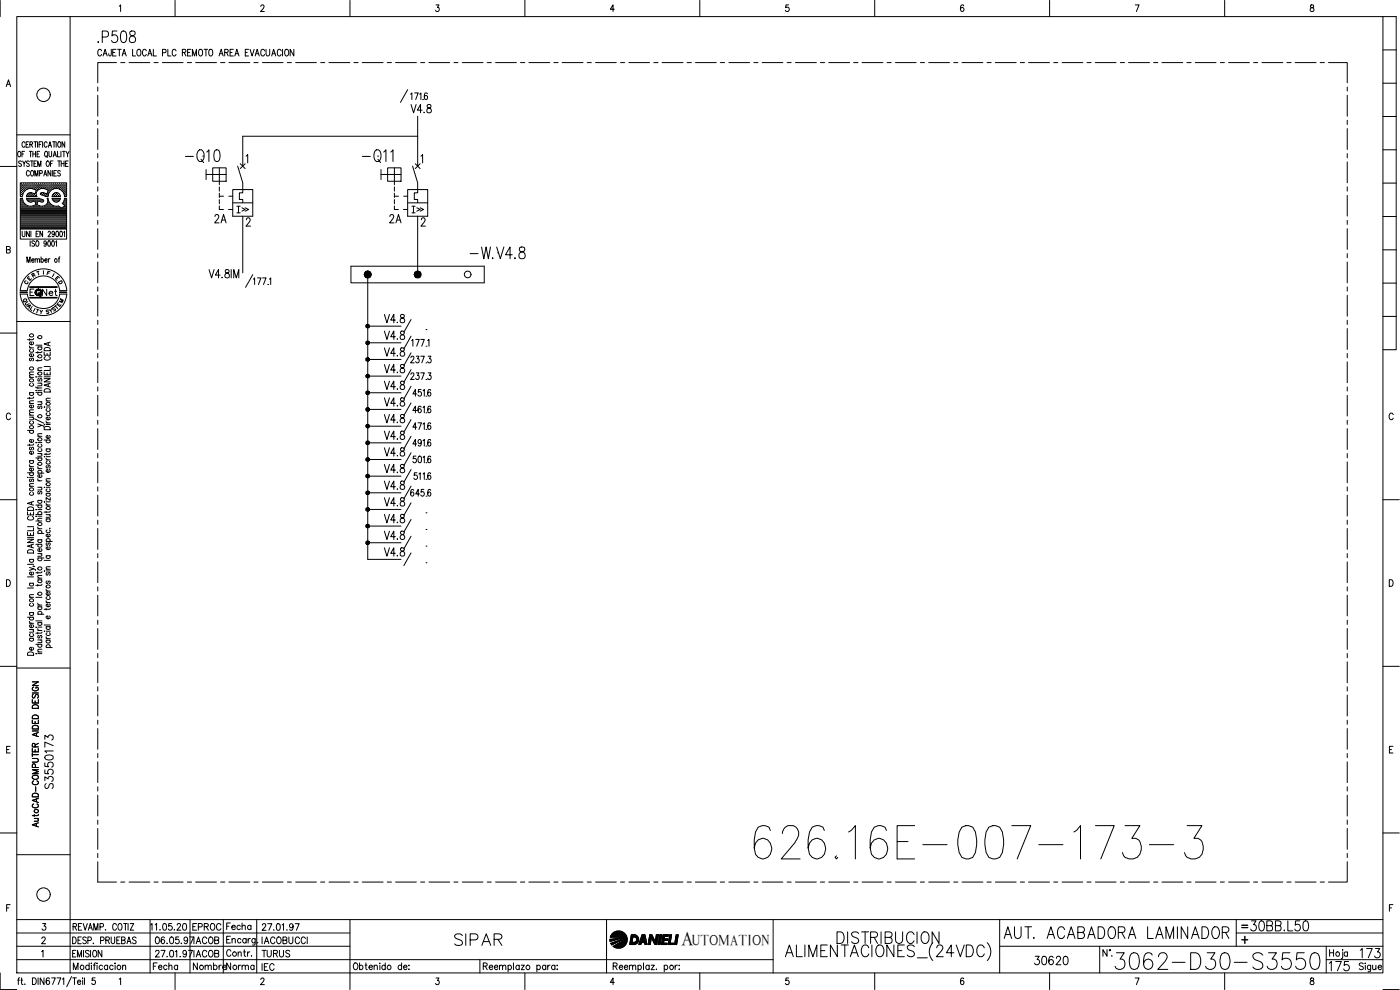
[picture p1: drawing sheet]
<svg xmlns="http://www.w3.org/2000/svg" width="420mm" height="297mm" viewBox="0 0 420 297" stroke-linecap="round" stroke-linejoin="round" font-family="sans-serif">
<defs><g id="words">
<text font-size="15" x="225.1" y="258.9">626.16E-007-173-3</text>
<text font-size="8.8" x="333.4" y="292.1">3062-D30-S3550</text>
<g font-size="7.5">
<text x="54.3" y="50.1">-Q10</text>
<text x="107.6" y="50.1">-Q11</text>
</g>
<g font-size="7.1">
<text x="28.2" y="14.1">.P508</text>
<text x="139.7" y="79">-W.V4.8</text>
<text x="135.1" y="285">SIPAR</text>
<text x="250.1" y="284.3">DISTRIBUCION</text>
<text x="300.2" y="282.9">AUT. ACABADORA LAMINADOR</text>
</g>
<g font-size="6.2">
<text x="374.3" y="280.5">30BB.L50</text>
<text x="397.6" y="292.5">175</text>
<text x="407.1" y="288.6">173</text>
</g>
<text font-size="5.9" x="204.5" y="283.4">A</text>
<g font-size="5.7">
<text x="63.1" y="68.1">2A</text>
<text x="115.7" y="68.1">2A</text>
<text x="16.9" y="237.8" transform="rotate(-90 16.9 237.8)">S3550173</text>
<text x="309.4" y="290.7">30620</text>
</g>
<g font-size="5.3">
<text x="11.6" y="90">Net</text>
<text x="122.1" y="110.1">237</text>
<text x="56.8" y="280.5">EPROC</text>
<text x="56.8" y="292.1">Nombre</text>
<text x="66.7" y="292.1">Norma</text>
<text x="77.3" y="292.5">IEC</text>
</g>
<g font-size="4.9">
<text x="122.1" y="31">171</text>
<text x="74.8" y="86.4">177</text>
<text x="122.1" y="115">237</text>
<text x="122.8" y="119.9">451</text>
<text x="122.1" y="149.9">645</text>
<text x="57.1" y="288.2">IACOB</text>
<text x="77.3" y="288.2">TURUS</text>
</g>
<text font-size="4.4" x="207.7" y="283.4">UTOMATION</text>
<g font-size="4">
<text x="12.7" y="83.6">F</text>
<text x="6" y="86.4">C</text>
<text x="7.1" y="85.4">E</text>
<text x="8.1" y="84.3">R</text>
<text x="15.5" y="85.4">E</text>
<text x="16.2" y="86.4">D</text>
<text x="6.3" y="92.8">U</text>
<text x="15.2" y="93.8">T</text>
<text x="16.6" y="92.1">M</text>
</g>
<g font-size="3.5">
<text x="5.6" y="91.7">Q</text>
<text x="371.5" y="279.4">=</text>
</g>
</g></defs>
<!-- layer: XR-FG100|CART -->
<g fill="none" stroke="#000" stroke-width=".3">
<path d="M0 .1v4.9M5 5h410v286.9h-410zM21 5v286.9M35.8 1.8l.4-.3v2M52.5 .1v4.9M78.3 1.9l.3-.4h.4l.2 .3-.2 .7-.8 1h1.1M105 .1v4.9M130.9 1.5h.8l-.4 .7a.59 .59 0 0 1 .5 .9 .59 .59 0 0 1-1.1 0M157.5 .1v4.9M184.4 2.8h-1.2l.8-1.3v2M210 .1v4.9M236.7 1.5h-.8l-.1 .8a.63 .63 0 0 1 .9 0 .63 .63 0 0 1-.1 1 .63 .63 0 0 1-.9-.2"/>
<path d="M262.5 .1v4.9M289.2 1.8l-.3-.3a1.12 1.12 0 0 0-.1 2 .56 .56 0 0 0 .6-.6 .56 .56 0 0 0-.5-.6 .56 .56 0 0 0-.7 .5M315 .1v4.9M340.7 1.5h1.1l-.8 2M367.5 .1v4.9M393.4 1.6v.5a.72 .72 0 0 1 .8 .5 .72 .72 0 0 1-.3 .9 .64 .64 0 0 1-.8-.7 .64 .64 0 0 1 .9-.6l.3-.3-.1-.3zM415 5h4v99.9h-4M415 15h4M1.9 26l.6-2.1 .7 2.1M2.1 25.3h.8M415 35h4M415 25h4"/>
<path d="M0 49.9h5M5 40.5h16M5.5 45.5l.2-.1a.86 .86 0 0 1 .6 .8 .86 .86 0 0 1-.6 .9 1.09 1.09 0 0 1-.2-1.6zM6.2 56.8h.1M6.2 56.2h.1M6.2 55.5h.1M6.2 57.4h.1M6.2 58.1h.1M6.2 58.7h.1M6.2 60h.4M6.2 59.6h.4M6.4 57.1h.1"/>
<path d="M6.4 56.5h.1M6.4 55.8h.1M6.4 55.2h.1M6.4 57.7h.1M6.4 58.4h.1M6.4 48.5l-.3-.2-.5 .2 .1 .4 .7 .6-.3 .4-.5-.2M6.5 55.1v.2M6.5 55.7v.2M6.5 56.4v.1M6.5 57v.2M6.5 57.6v.2M6.5 58.3v.1"/>
<path d="M6.6 46.2h.5M6.7 59h-.6v-4.2h13.9v4.2h-.6M6.7 59.5h-.6v9.2h13.9v-9.2h-.6M6.7 56.8h.2M6.7 56.2h.2M6.7 55.5h.2M6.7 57.4h.2M6.7 58.1h.1M6.7 59.5l.2 .7M6.8 48.3l.4 .8 .5-.8M6.8 55.4v.2M6.8 56.1v.1"/>
<path d="M6.8 56.7v.2M6.8 57.3v.2M6.8 58v.2M7 57.1h.2M7 56.5h.2M7 55.8h.2M7 55.2h.2M7.1 55.1v.2M7.1 55.7v.2M7.1 56.4v.1M7.1 57v.2M7.2 49.1v.8"/>
<path d="M7.3 56.8h.2M7.3 56.2h.2M7.3 55.5h.2M7.4 45.4h-.8v1.7M7.4 55.4v.2M7.4 56.1v.1M7.4 56.7v.2M7.5 42.9a.47 .47 0 0 0-.6-.4 .47 .47 0 0 0-.3 .7v.3a.47 .47 0 0 0 .3 .7 .47 .47 0 0 0 .6-.4M7.7 56.5h.1M7.7 55.8h.1M7.7 55.2h.1M7.7 55.1v.2"/>
<path d="M7.7 55.7v.2M7.7 56.4v.1M7.8 43.3h.5M7.9 59.5h3.8l1.2 .4a.45 .45 0 0 1 .1 .7 .45 .45 0 0 1-.7 0M7.9 59h3.1M8 56.8h.1M8 56.2h.1M8 55.5h.1M8 59.5l.1 .3M8 59.8l.7 .8h.9M8 55.4v.2M8 56.1v.1"/>
<path d="M8 56.7v.1M8.1 58.7h.1M8.1 59.6h3.6M8.2 60h4.5M8.3 56.5h.1M8.3 55.8h.1M8.3 55.2h.1M8.3 58.4h.1M8.4 55.1v.2M8.4 55.7v.2M8.4 56.4v.1M8.4 58.3v.1"/>
<path d="M8.6 42.5h-.8v1.7h.8M8.6 56.2h.2M8.6 55.5h.2M8.6 58.7h.2M8.6 58.1h.2M8.7 55.4v.2M8.7 56.1v.1M8.7 58v.2M8.7 58.6v.2M8.8 51.5l-.3-.3a.86 .86 0 0 0-.6 .8 .86 .86 0 0 0 .6 .8l.3-.4M8.8 48.5l-.5-.2-.3 .2v.3a.7 .7 0 0 1 .7 1.1h-.4l-.3-.2M8.8 45.4h.8"/>
<path d="M8.9 56.5h.2M8.9 55.8h.2M8.9 55.2h.2M8.9 58.4h.2M9 43.3h.7v-.6l-.7-.2v1.7M9 55.1v.2M9 55.7v.2M9 56.4v.1M9 58.3v.1M9.1 48.3h.8M9.2 45.4v1.7M9.2 56.2h.2"/>
<path d="M9.2 55.5h.2M9.2 58.1h.2M9.2 58.7h.2M9.3 55.4v.2M9.3 56.1v.1M9.3 58v.2M9.3 58.6v.2M9.4 43.3l.4 .9M9.4 51.3l.1-.1a.86 .86 0 0 1 .6 .8 .86 .86 0 0 1-.6 .8 1.2 1.2 0 0 1-.1-1.5zM9.6 57.8l-1 .2-.6 .9M9.6 56.5h.1M9.6 55.8h.1"/>
<path d="M9.6 55.2h.1M9.6 58.4h.1M9.6 48.3v1.6M9.7 55.1v.2M9.7 55.7v.2M9.7 56.4v.1M9.7 58.3v.1M9.9 56.2h.1M9.9 55.5h.1M9.9 58.7h.1M9.9 46.2h.8M9.9 45.4v1.7"/>
<path d="M9.9 56.7l1 .3-.4 1.2-1-.3M9.9 56.7a2.48 2.48 0 0 0-3.2 2.2M9.9 55.4v.2M9.9 56.1v.1M9.9 58.1v.1M9.9 58.6v.2M10.2 56.5h.1M10.2 55.8h.1M10.2 55.2h.1M10.2 58.4h.1M10.2 49.1h.5M10.2 42.5h.8"/>
<path d="M10.3 55.1v.2M10.3 55.7v.2M10.3 56.4v.1M10.3 58.3v.1M10.5 52.8v-1.6l.4 1.6 .5-1.6v1.6M10.5 56.8h.2M10.5 56.2h.2M10.5 55.5h.2M10.5 58.7h.2M10.6 55.4v.2M10.6 56.1v.1M10.6 56.7v.1"/>
<path d="M10.6 58.6v.2M10.6 58.1h.1M10.6 42.5v1.7M10.7 45.4v1.7M10.8 56.5h.2M10.8 55.8h.2M10.8 55.2h.2M10.9 55.1v.2M10.9 55.7v.2M10.9 56.4v.1M10.9 57.1h.1M11 48.3h-.8v1.6h.8"/>
<path d="M11.1 56.8h.2M11.1 56.2h.2M11.1 55.5h.2M11.1 46.2h.5M11.2 55.4v.2M11.2 56.1v.1M11.2 56.7v.2M11.3 42.5v1.7M11.3 49.9v-1.6l.5 1.6 .5-1.6v1.6M11.5 56.5h.1M11.5 55.8h.1M11.5 55.2h.1"/>
<path d="M11.6 55.1v.2M11.6 55.7v.2M11.6 56.4v.1M11.6 56.9a1.46 1.46 0 0 0-.5 2M11.7 43.3h.5M11.8 56.2h.1M11.8 55.5h.1M11.9 55.4v.2M11.9 56.1v.1M11.9 52l.8-.1-.1-.6-.7-.1v1.6M11.9 45.4h-.8v1.7h.8M12.1 56.5h.1"/>
<path d="M12.1 55.8h.1M12.1 55.2h.1M12.2 55.1v.2M12.2 55.7v.2M12.2 56.4v.1M12.2 58l.1 .4M12.2 58.4l1.5 .6h.7M12.4 57.9l-.2 .1M12.4 56.2h.2M12.4 55.5h.2M12.4 58.1h.2M12.5 42.5h-.8v1.7"/>
<path d="M12.5 55.4v.2M12.5 56.1v.1M12.5 58v.2M12.7 56.5h.2M12.7 55.8h.2M12.7 55.2h.2M12.7 58.4h.2M12.8 42.5v1.7M12.8 55.1v.2M12.8 55.7v.2M12.8 56.4v.1M12.8 58.3v.1"/>
<path d="M13 56.2h.2M13 55.5h.2M13 58.1h.2M13.1 52.8l.5-1.6 .5 1.6M13.1 55.4v.2M13.1 56.1v.1M13.1 58v.2M13.3 52.3h.6M13.4 56.5h.1M13.4 55.8h.1M13.4 55.2h.1M13.4 58.4h.1"/>
<path d="M13.5 55.1v.2M13.5 55.7v.2M13.5 56.4v.1M13.5 58.3v.1M13.5 56.7a2.25 2.25 0 0 0-1.9 .2M13.5 56.7l1 .3-.4 1.2-1.1-.4-.7 .1M13.7 56.2h.1M13.7 55.5h.1M13.7 58.7h.1M13.7 45.4a.86 .86 0 0 1 .6 .8 .86 .86 0 0 1-.6 .9 1.14 1.14 0 0 1 0-1.7zM13.8 55.4v.2M13.8 56.1v.1"/>
<path d="M13.8 58.6v.2M13.9 46.8l.4 .4M14 56.5h.1M14 55.8h.1M14 55.2h.1M14 58.4h.1M14.1 48.4l.1-.1a.86 .86 0 0 1 .6 .8 .86 .86 0 0 1-.6 .8 1.09 1.09 0 0 1-.1-1.5zM14.1 55.1v.2M14.1 55.7v.2M14.1 56.4v.1M14.1 58.3v.1M14.1 42.9l-.3-.4a.86 .86 0 0 0-.6 .9 .86 .86 0 0 0 .6 .8l.3-.4"/>
<path d="M14.1 59.5h.3M14.2 59.5a1.59 1.59 0 0 1-1.3 2.3M14.3 58.7h.1M14.3 56.8h.2M14.3 56.2h.2M14.3 55.5h.2M14.3 58.1h.2M14.4 55.4v.2M14.4 56.1v.1M14.4 56.7v.2M14.4 58v.2M14.4 59.5l.2 .7"/>
<path d="M14.4 57.4h.1M14.5 44.2l.5-1.7 .5 1.7M14.6 57.1h.2M14.6 56.5h.2M14.6 55.8h.2M14.6 55.2h.2M14.7 45.4v1.4l.3 .3 .5-.3v-1.4M14.7 43.6h.6M14.7 57.6l-.1 .1M14.7 55.1v.2M14.7 55.7v.2M14.7 56.4v.1"/>
<path d="M14.7 57v.2M14.9 56.8h.2M14.9 56.2h.2M14.9 55.5h.2M15 55.4v.2M15 56.1v.1M15 56.7v.2M15.1 57.3l-.7 1.6M15.1 57.3a2.47 2.47 0 0 1 2.7-.6 2.47 2.47 0 0 1 1.6 2.2M15.2 49.1h.4M15.2 51.2v1.6l-.8-1.6v1.6M15.3 56.5h.1"/>
<path d="M15.3 55.8h.1M15.3 55.2h.1M15.4 55.1v.2M15.4 55.7v.2M15.4 56.4v.1M15.6 56.2h.1M15.6 55.5h.1M15.6 59h2.5M15.6 59.5h2.5M15.6 59.5l.1 .3M15.7 56.7l-.1 .1M15.7 55.4v.2"/>
<path d="M15.7 56.1v.1M15.7 51.2v1.6M15.7 59.8l.7 .8h1M15.7 59.6h2.3M15.8 42.5h.8M15.9 48.3h-.7v1.6M15.9 56.5h.1M15.9 55.8h.1M15.9 55.2h.1M15.9 60h2M16 47.1l.4-1.7 .5 1.7M16 55.1v.2"/>
<path d="M16 55.7v.2M16 56.4v.1M16 58.4h.1M16.2 52h.4M16.2 46.5h.5M16.2 56.2h.2M16.2 55.5h.2M16.2 58.7h.2M16.2 42.5v1.7M16.3 55.4v.2M16.3 56.1v.1M16.3 58.1v.1"/>
<path d="M16.3 58.6v.2M16.3 58.1h.1M16.6 56.5h.1M16.6 55.8h.1M16.6 55.2h.1M16.6 58.4h.1M16.6 55.1v.2M16.6 55.7v.2M16.6 56.4v.1M16.6 58.3v.1M16.8 56.2h.2M16.8 55.5h.2"/>
<path d="M16.8 58.1h.2M16.8 58.7h.2M16.8 42.5v1.7M16.9 51.2h-.7v1.6h.7M16.9 55.4v.2M16.9 56.1v.1M16.9 58v.2M16.9 58.6v.2M17.2 56.5h.1M17.2 55.8h.1M17.2 55.2h.1M17.2 58.4h.1"/>
<path d="M17.3 45.4v1.7h.7M17.3 55.1v.2M17.3 55.7v.2M17.3 56.4v.1M17.3 58.3v.1M17.3 48.3h.9M17.3 57.9l.6 .4 .2 .6M17.4 57.9l-1.1 .1-.7 .9M17.5 56.2h.2M17.5 55.5h.2M17.5 58.7h.2M17.6 42.6l.1-.1a.86 .86 0 0 1 .6 .9 .86 .86 0 0 1-.6 .8 1.09 1.09 0 0 1-.1-1.6z"/>
<path d="M17.6 55.4v.2M17.6 56.1v.1M17.6 58.6v.2M17.7 48.3v1.6M17.8 56.5h.1M17.8 55.8h.1M17.8 55.2h.1M17.9 55.1v.2M17.9 55.7v.2M17.9 56.4v.1M18.1 59.8l-.8 .7M18.1 51.4a.41 .41 0 0 0-.6-.2 .41 .41 0 0 0 0 .7l.4 .1a.43 .43 0 0 1 .1 .7 .43 .43 0 0 1-.7-.1"/>
<path d="M18.1 56.8h.2M18.1 56.2h.2M18.1 55.5h.2M18.1 59.5v.3M18.2 55.4v.2M18.2 56.1v.1M18.2 56.7v.1M18.3 45.4v1.7M18.4 49.1h.8M18.4 48.3v1.6M18.5 56.5h.1M18.5 55.8h.1"/>
<path d="M18.5 55.2h.1M18.5 57l.1 .1M18.5 55.1v.2M18.5 55.7v.2M18.5 56.4v.1M18.8 56.8h.1M18.8 56.2h.1M18.8 55.5h.1M18.8 45.4h.8M18.8 57.3l.1 .1M18.8 55.4v.2M18.8 56.1v.1"/>
<path d="M18.8 56.7v.2M19.1 57.1h.1M19.1 56.5h.1M19.1 55.8h.1M19.1 55.2h.1M19.1 57.7h.1M19.2 45.4v1.7M19.2 55.1v.2M19.2 55.7v.2M19.2 56.4v.1M19.2 57v.2M19.2 57.6v.2"/>
<path d="M19.2 48.3v1.6M19.4 59.5l-.2 .7M19.4 56.8h.2M19.4 56.2h.2M19.4 55.5h.2M19.4 57.4h.2M19.4 58.1h.2M19.4 60h.5M19.4 42.5v1.7l-.8-1.7v1.7M19.4 58.7h.2M19.5 55.4v.2M19.5 56.1v.1"/>
<path d="M19.5 56.7v.2M19.5 57.3v.2M19.5 58v.2M19.5 58.6v.2M19.5 59.6h.4M19.7 49.1h.5M19.7 57.1h.2M19.7 56.5h.2M19.7 55.8h.2M19.7 55.2h.2M19.7 57.7h.2M19.7 58.4h.2"/>
<path d="M19.8 45.4l.5 .8 .4-.8M19.8 55.1v.2M19.8 55.7v.2M19.8 56.4v.1M19.8 57v.2M19.8 57.6v.2M19.8 58.3v.1M20.3 46.2v.9M20.4 48.3h-.7v1.6h.7M415 54.9h4M415 44.9h4M1.9 74.9l1-.1 .1-.6-1.1-.3v2l1.1-.1 .1-.5-.4-.4"/>
<path d="M6.1 68.7v3h13.9v-3M6.2 64.4h13.7M6.2 64.1h13.7M6.2 63.8h13.7M6.2 63.4h13.7M6.2 63.1h13.7M6.2 62.8h13.7M6.2 62.5h12M6.2 62.2h11.7M6.2 61.9h2.3M6.2 61.5h1.6M6.2 61.2h1.2"/>
<path d="M6.2 60.9h.9M6.2 60.6h.7M6.2 60.3h.6M6.2 64.7h13.7M6.2 65.1h13.7M6.2 65.3h13.7M6.2 65.7h13.7M6.2 66h13.7M6.2 66.3h13.7M6.2 66.6h13.7M6.2 67h13.7M6.2 67.3h13.7"/>
<path d="M6.2 67.6h13.7M6.2 67.9h13.7M6.2 68.2h13.7M6.2 68.5h13.7M6.6 69.4v1.2l.4 .4 .5-.2v-1.4M6.9 60.2l.2 .5a2.5 2.5 0 0 0 2.8 1.1M8.1 78.7v-1.6l.5 1.6 .4-1.6v1.6M8.5 60.3h1.7M8.8 69.4v1.6l-.8-1.6v1.6M9.1 72.2v1.7M9.3 69.4v1.6M9.5 78.1h.7l-.1-.4a.5 .5 0 0 0-.6 .5 .5 .5 0 0 0 .6 .4l.1-.1"/>
<path d="M9.5 60.6l1-.3 .3 1.2-.9 .3M9.9 61.9h2.1M10.4 72.5a.41 .41 0 0 0-.7-.2 .41 .41 0 0 0 .1 .7l.4 .2a.42 .42 0 0 1 0 .7 .42 .42 0 0 1-.6-.2M10.5 77.9l.2-.2h.4l.1 1M10.5 77.6v1.1M10.6 60.3h.7M10.7 60.6h.5M10.8 60.9h.3M10.8 61.5h.3M10.8 70.2h.5M10.8 61.2h.2M11 72.3l.1-.1a.86 .86 0 0 1 .6 .9 .86 .86 0 0 1-.6 .8 1.09 1.09 0 0 1-.1-1.6z"/>
<path d="M11.2 77.9l.2-.2h.4l.1 1M11.6 69.4h-.8v1.6h.8M11.7 60.3h1.3M11.9 61.7l1 .2M12.3 77.8l.1-.1a.5 .5 0 0 1 .6 .5 .5 .5 0 0 1-.6 .4l-.1-.1M12.3 60.6l-.9-.3-.3 1.2 .8 .2M12.3 77.1v1.6M12.8 69.4v1.6l-.8-1.6v1.6M13.3 61.9h2.9M13.4 78.1h.7l-.1-.4a.5 .5 0 0 0-.6 .5 .5 .5 0 0 0 .6 .4l.1-.1M13.8 61.5h1.7M13.9 72.8l-.2 .4a.45 .45 0 0 1-.5-.4 .45 .45 0 0 1 .5-.5l.2 .5-.1 .8-.3 .3-.3-.2"/>
<path d="M14.1 61.2h1M14.3 60.9h.5M14.4 60.6h.2M14.4 69.8a.38 .38 0 0 1 .6-.4 .38 .38 0 0 1 .1 .6l-.7 1h.8M14.4 60.3h.1M14.5 72.3a.82 .82 0 0 1 .8 .7 .82 .82 0 0 1-.5 .9l-.3-.1-.2-.6zM14.5 77.6v1.1M14.6 60.2l.5 .9M15 77.6l-.3 .1-.2 .4M15.7 72.3a.81 .81 0 0 1 .8 .7 .81 .81 0 0 1-.5 .9l-.3-.1-.2-.6zM16.2 60.3h1.4M16.3 69.9l-.1 .4a.45 .45 0 0 1-.6-.4 .45 .45 0 0 1 .6-.4l.1 .4-.1 1-.6-.1"/>
<path d="M16.7 72.6l.3-.4v1.7M16.9 69.5l.2-.1a.96 .96 0 0 1 0 1.6l-.4-.7zM17.5 77.6h.4M18 77.1h-.3v1.6M18.1 69.5l.2-.1a.96 .96 0 0 1 0 1.6l-.4-.7zM18.4 62.5h1.5M18.9 60.9h1M19 62.2h.9M19 61.2h.9M19.1 69.7l.3-.3v1.6M19.1 60.6h.8M19.2 60.2l-.5 .8 .7 .8-1.1 .6a1.45 1.45 0 0 0-1.7-.5l-1.5-.8"/>
<path d="M19.3 61.5h.6M19.3 60.3h.6M19.6 61.9h.3M415 75h4M415 65h4M0 99.9h5M5 96.5h16M6.1 88.2a7 7 0 0 0 7 6.5 7 7 0 0 0 6.9-6.5M6.1 87.2a7 7 0 0 1 7-6.5 7 7 0 0 1 6.9 6.5M8.2 88.2a4.9 4.9 0 0 0 4.9 4.4 4.9 4.9 0 0 0 4.8-4.4M8.2 87.2a4.9 4.9 0 0 1 4.9-4.4 4.9 4.9 0 0 1 4.8 4.4M9 89.2h8.1"/>
<path d="M9 89.4h8.1M9 86.2h8.1M9 86h8.1M9.1 89.3h7.9M9.1 86.1h7.9M10.2 86.7h-1.2v2M11 92.7l.6 .3M11.3 92.9l-.3 1M12 93.1l.4 .5 .4-.4M12.4 93.6l-.1 .5M415 94.9h4M415 84.9h4"/>
<path d="M8.8 103.8l.1 .4 .5 .2M8.8 101.6v.5M8.8 119.2v.5M8.8 117.8h1.3M8.8 113.2h1.3M8.8 104.4h1.3M9.1 117.8l-.2 .1a.54 .54 0 0 0 .6 .8 .54 .54 0 0 0 .3-.9M9.1 115l-.2 .2a.56 .56 0 0 0 .6 .7 .56 .56 0 0 0 .5-.7l-.2-.2M9.1 107.5l-.3 .2 .1 .5h.4l.3-.7h.2l.3 .2-.3 .6M9.1 104.8a.56 .56 0 0 0 .3 1 .56 .56 0 0 0 .7-.7l-.3-.3M9.8 106.2a.52 .52 0 0 1 0 .7 .52 .52 0 0 1-.7 0 .52 .52 0 0 1-.1-.7h.4v.8M9.8 102.6a.53 .53 0 0 1 .1 .7 .53 .53 0 0 1-.8 .1 .53 .53 0 0 1-.1-.8h.4v.8"/>
<path d="M10.1 119.1l-.4 .4h-1.4M10.1 112.4l-1.2 .1-.1 .3 .4 .4M10.1 111.6l-1.2 .1-.1 .3 .4 .4M10.1 101.5l-.4 .4h-1.4M10.8 117.1h.1zM10.8 116.1l.3 .3h1.5M10.8 113.1h.1zM10.8 117.7h1.8M10.8 103.6h1.8M11.3 113.1h1.3M11.3 105.5v.5M11.3 107.9v.5"/>
<path d="M11.3 116.1v.5M11.3 117.1h1.3M11.3 115h1.3M11.3 111.2h1.3M11.3 104.1h1.3M11.6 117.7l-.2 .2a.54 .54 0 0 0 .6 .7 .54 .54 0 0 0 .3-.9M11.6 113.6l-.3 .3 .1 .4h.4l.3-.6 .2-.1 .3 .3-.3 .5M11.6 104.1l-.2 .2a.54 .54 0 0 0 .6 .7 .54 .54 0 0 0 .3-.9M12.2 115l.4 .3-.1 .4-1.2 .1M12.6 110.3l-1.2 .1-.1 .4 .4 .4M12.6 107.8l-.4 .4h-1.4M12.6 105.4l-.4 .4h-1.4"/>
<path d="M13.3 113.6h1.8l-1.8 1h1.8M13.3 111.6v.9h1.8v-.9M13.3 105.6v1h1.8v-1M13.3 113.1h1.8M13.3 110h1.8M13.3 116.9a.99 .99 0 0 1 1.2-.3 .99 .99 0 0 1 .6 1h-1.8zM13.3 104.5a.99 .99 0 0 1 1.1-.2 .99 .99 0 0 1 .7 .9h-1.8zM13.7 107a.54 .54 0 0 0-.4 .7 .54 .54 0 0 0 .6 .4h.5a.54 .54 0 0 0 .7-.4 .54 .54 0 0 0-.5-.7M14.1 106v.6M14.1 111.9v.6M14.5 102.9v.7M14.5 115.2v.7"/>
<path d="M15.1 119.5l-1.2 .1-.1 .3 .4 .4M15.1 115l-1.8 .6 1.8 .5M15.1 110.3v.9h-1.8M15.1 102.6l-1.8 .6 1.8 .6M3.1 124.4a.63 .63 0 0 0-.7-.5 .63 .63 0 0 0-.5 .8v.5a.63 .63 0 0 0 .5 .7 .63 .63 0 0 0 .7-.4M8.3 129.1h1.8M8.8 139.4l.1 .4 .5 .2M8.8 138.2h1.3M8.8 133.3v.5M8.8 125.2h1.3M8.8 124.6h1.3M8.8 121.1h1.3"/>
<path d="M9.1 138.2a.56 .56 0 0 0 .3 .9 .56 .56 0 0 0 .7-.6l-.3-.3M9.1 134.2l-.3 .3 .1 .4h.4l.3-.6 .2-.1 .3 .3-.3 .5M9.1 129.1l-.2 .2a.54 .54 0 0 0 .6 .7 .54 .54 0 0 0 .3-.9M9.1 126.4l-.2 .1a.54 .54 0 0 0 .6 .8 .54 .54 0 0 0 .3-.9M9.7 125.2l.4 .3-.1 .4-1.2 .1M9.8 135.4a.53 .53 0 0 1 .1 .7 .53 .53 0 0 1-.8 .1 .53 .53 0 0 1-.1-.7l.4-.1v.9M9.8 131.9a.53 .53 0 0 1 .1 .7 .53 .53 0 0 1-.8 0 .53 .53 0 0 1-.1-.7h.4v.8M9.8 121.5a.52 .52 0 0 1 0 .7 .52 .52 0 0 1-.7 .1 .52 .52 0 0 1-.1-.7l.4-.1v.9M10.1 133.2l-.4 .3h-1.4M10.1 123.8l-1.2 .1-.1 .3 .4 .4M10.1 123h-1.2l-.1 .4 .4 .4M10.1 120.3h-1.2l-.1 .4 .4 .4"/>
<path d="M10.4 125.7l2.8 1.3M10.8 132.8h.1zM10.8 137.4h1.8M11.3 127.2l1.3 .4-1.3 .5M11.3 136.1h1.3M11.3 132.8h1.3M11.3 130.9h1.3M11.3 120.6h1.3M11.6 137.4a.56 .56 0 0 0 .3 .9 .56 .56 0 0 0 .7-.6l-.3-.3M11.6 134.6l-.2 .2a.54 .54 0 0 0 .6 .7 .54 .54 0 0 0 .3-.9M11.6 133.3l-.2 .2a.54 .54 0 0 0 .6 .7 .54 .54 0 0 0 .3-.9M11.6 121.8l-.3 .3 .1 .4h.4l.3-.6 .2-.1 .3 .3-.3 .5"/>
<path d="M12.2 136.1l.4 .3-.1 .4-1.2 .1M12.2 120.6l.4 .3-.1 .4-1.2 .1M12.6 130.1l-1.2 .1-.1 .3 .4 .4M12.6 127.6l.5 .2 .1 .3M13.3 137h.1zM13.3 127.4h.1zM13.3 122.1h.1zM13.3 132h1.8M13.3 128.2a1.01 1.01 0 0 1 1.1-.2 1.01 1.01 0 0 1 .7 .9h-1.8zM13.8 137.4l.1 .4 .5 .2M13.8 126.3l.1 .4 .5 .2M13.8 136v.5"/>
<path d="M13.8 138h1.3M13.8 137h1.3M13.8 134.7h1.3M13.8 127.4h1.3M13.8 126.9h1.3M13.8 122.1h1.3M13.8 120.3h1.3M14.1 139.7l-.3 .2 .1 .5h.4l.3-.7h.2l.3 .2-.3 .5M14.1 138.4l-.2 .1a.56 .56 0 0 0 .6 .8 .56 .56 0 0 0 .5-.8l-.2-.1M14.1 134.7l-.2 .1a.56 .56 0 0 0 .6 .7 .56 .56 0 0 0 .5-.7l-.2-.1M14.1 132l-.2 .2a.53 .53 0 0 0 .6 .7 .53 .53 0 0 0 .3-.9M14.1 123.9a.56 .56 0 0 0 .3 .9 .56 .56 0 0 0 .7-.7l-.3-.2"/>
<path d="M14.1 122.6a.56 .56 0 0 0 .3 .9 .56 .56 0 0 0 .7-.6l-.3-.3M14.8 130.7a.5 .5 0 0 1 0 .6 .5 .5 0 0 1-.6 .1 .5 .5 0 0 1-.1-.6l.3-.1v.8M14.8 125.1l.2 .2a.55 .55 0 0 1-.5 .7 .55 .55 0 0 1-.6-.7l.5-.2v.9M15.1 136l-.4 .3h-1.4M418.1 124.4a.63 .63 0 0 0-.7-.5 .63 .63 0 0 0-.5 .8v.5a.63 .63 0 0 0 .5 .7 .63 .63 0 0 0 .7-.4M0 149.9h5M8.3 159.7v.9h1.8v-.9M8.3 153.6v.9h1.8v-.9M8.3 143.2h.1zM8.3 158h1.8M8.3 141.8h1.8M8.3 152.4a.99 .99 0 0 1 1.2-.3 .99 .99 0 0 1 .6 1h-1.8z"/>
<path d="M8.7 155a.54 .54 0 0 0-.4 .6 .54 .54 0 0 0 .6 .4h.5a.54 .54 0 0 0 .7-.4 .54 .54 0 0 0-.4-.6M8.8 145.9h1.3M8.8 143.2h1.3M8.8 140h1.3M9.1 147.7l-.2 .2a.54 .54 0 0 0 .6 .7 .54 .54 0 0 0 .3-.9M9.1 143.7l-.3 .3 .1 .5h.4l.3-.7 .2-.1 .3 .3-.3 .5M9.1 141.8a.56 .56 0 0 0 .3 1 .56 .56 0 0 0 .7-.7l-.3-.3M9.1 153.9v.6M9.5 150.7v.7M9.8 140.4a.53 .53 0 0 1 .1 .8 .53 .53 0 0 1-.8 0 .53 .53 0 0 1-.1-.7l.4-.1v.9M10.1 158.4v.8h-1.8M10.1 150.4l-1.8 .6 1.8 .6"/>
<path d="M10.1 145.1l-1.2 .1-.1 .4 .4 .3M10.8 152.9h.1zM10.8 154.4h1.8M10.8 151.5h1.8M10.8 156.3h1.8M10.8 154.8v.2zM11.3 158.1l.1 .3 .5 .3M11.3 143.7l.1 .3 .5 .3M11.3 140l.1 .4 .5 .2M11.3 146.2h1.3M11.3 158.7h1.3M11.3 154.9h1.3"/>
<path d="M11.3 152.9h1.3M11.3 150.1h1.3M11.3 144.3h1.3M11.3 142h1.9M11.3 140.6h1.3M11.6 154.4l-.2-.2a.54 .54 0 0 1 .6-.7 .54 .54 0 0 1 .3 .9M11.6 151.5a.56 .56 0 0 0 .3 1 .56 .56 0 0 0 .7-.7l-.3-.3M11.6 150.1l-.2 .2a.54 .54 0 0 0 .6 .7 .54 .54 0 0 0 .3-.9M11.6 147.4l-.3 .3 .1 .5h.4l.3-.7 .2-.1 .3 .3-.3 .5M11.6 142a.56 .56 0 0 1 .3-1 .56 .56 0 0 1 .7 .7l-.3 .3M12.2 146.2l.4 .4-.1 .3-1.2 .1M12.3 142.4l.2 .2a.54 .54 0 0 1-.6 .7 .54 .54 0 0 1-.4-.8l.4-.1v.9"/>
<path d="M12.6 155.5l-1.2 .1-.1 .4 .4 .3M13.3 150.6h.1zM13.3 146.2h.1zM13.8 151l.1 .3 .5 .2M13.8 153.4v.5M13.8 155.7h1.3M13.8 154.4h1.3M13.8 151.5h1.3M13.8 150.6h1.3M13.8 148h1.3M13.8 146.2h1.3M13.8 144.4h1.3"/>
<path d="M14.1 159a.56 .56 0 0 0 .3 .9 .56 .56 0 0 0 .7-.6l-.3-.3M14.1 155.7a.56 .56 0 0 0 .3 .9 .56 .56 0 0 0 .7-.6l-.3-.3M14.1 148a.56 .56 0 0 0 .3 1 .56 .56 0 0 0 .7-.7l-.3-.3M14.1 146.7l-.2 .1a.53 .53 0 0 0 .6 .8 .53 .53 0 0 0 .3-.9M14.7 154.4l.4 .4-.1 .3-1.2 .1M14.8 140.9l.2 .1a.56 .56 0 0 1-.5 .7 .56 .56 0 0 1-.6-.7l.5-.1v.8M15 158.4l-.1 .1M15.1 153.3l-.1 .3-1.7 .1M15.1 149.3v.8l-1.3-.8v.8M15.1 143.6l-1.2 .1-.1 .3 .4 .4M415 149.9h4.9M1.9 173.9a1.01 1.01 0 0 1 1.2 1 1.01 1.01 0 0 1-1.2 1z"/>
<path d="M8.3 161.8h1.8l-1.8 1h1.8M8.3 176.4h1.8M8.3 173.1h1.8M8.3 169.3h1.8M8.3 161.2h1.8M8.3 165.2a.99 .99 0 0 1 1.2-.3 .99 .99 0 0 1 .6 1h-1.8zM8.8 170.3l1.3 .4-1.3 .4M8.8 179.2h1.3M8.8 175h1.3M8.8 167.8h1.3M9.1 175a.56 .56 0 0 0 .3 .9 .56 .56 0 0 0 .7-.6l-.3-.3M9.1 167.8l-.2 .2a.54 .54 0 0 0 .6 .7 .54 .54 0 0 0 .3-.9"/>
<path d="M9.1 160v.6M9.5 163.5v.7M9.8 171.6a.52 .52 0 0 1 0 .8 .52 .52 0 0 1-.7 0 .52 .52 0 0 1-.1-.7l.4-.1v.9M10 169.9v.1v-.1l.4 .1M10.1 178.4l-1.2 .1-.1 .3 .4 .4M10.1 170.7l.5 .2 .1 .3M10.1 163.3l-1.8 .6 1.8 .5M10.8 179.2h1.8M10.8 163.3h1.8M11.3 171.6v.5M11.3 175.3v.5M11.3 174h1.3"/>
<path d="M11.3 173.5h1.3M11.3 167.4h1.9M11.3 166.1h1.3M11.3 162h1.3M11.3 160h1.9M11.6 174a.56 .56 0 0 0 .3 .9 .56 .56 0 0 0 .7-.6l-.3-.3M11.6 167.4a.56 .56 0 0 0 .3 .9 .56 .56 0 0 0 .7-.6l-.3-.3M11.6 163.3l-.2 .2a.54 .54 0 0 0 .6 .7 .54 .54 0 0 0 .3-.9M11.6 162a.56 .56 0 0 0 .3 .9 .56 .56 0 0 0 .7-.7l-.3-.2M11.6 160l-.2-.1a.54 .54 0 0 1 .6-.8 .54 .54 0 0 1 .3 .9M12.2 166.1l.4 .3-.1 .4-1.2 .1M12.3 164.6a.53 .53 0 0 1 0 .7 .53 .53 0 0 1-.7 .1 .53 .53 0 0 1-.1-.7l.4-.1v.9"/>
<path d="M12.6 175.3l-.1 .3h-1.7M12.6 172.7h-1.2l-.1 .4 .4 .4M12.6 171.5l-.4 .4h-1.4M13.3 171.3h.1zM13.3 168.1h1.8M13.8 176.8l.1 .4 .5 .2M13.8 177.4h1.3M13.8 171.3h1.3M13.8 170.8h1.3M13.8 166.7h1.3M13.8 162.5h1.9M14.1 179a.56 .56 0 0 0 .3 .9 .56 .56 0 0 0 .7-.6l-.3-.3"/>
<path d="M14.1 174.3l-.3 .3 .1 .4h.4l.3-.6 .2-.1 .3 .3-.3 .5M14.1 171.8l-.3 .3 .1 .4h.4l.3-.6 .2-.1 .3 .3-.3 .5M14.1 166.7l-.2 .2a.56 .56 0 0 0 .6 .7 .56 .56 0 0 0 .5-.7l-.2-.2M14.1 162.9l-.3 .2 .1 .5h.4l.3-.7h.2l.3 .2-.3 .5M14.1 162.5a.56 .56 0 0 1 .3-1 .56 .56 0 0 1 .7 .7l-.3 .3M14.8 177.8l.2 .1a.53 .53 0 0 1-.5 .7 .53 .53 0 0 1-.4-.8h.3v.8M14.8 164.1l.2 .1a.56 .56 0 0 1-.5 .7 .56 .56 0 0 1-.6-.7l.5-.1v.8M14.8 160.3l.2 .1a.55 .55 0 0 1-.5 .7 .55 .55 0 0 1-.6-.7l.5-.1v.8M15.1 170l-1.2 .1-.1 .4 .4 .3M416.9 173.9a1.01 1.01 0 0 1 1.2 1 1.01 1.01 0 0 1-1.2 1zM0 199.9h5M8.3 185.2h1.8"/>
<path d="M8.3 195.9a.99 .99 0 0 1 1.2-.3 .99 .99 0 0 1 .6 1h-1.8zM8.8 186.4l.1 .4 .5 .2M8.8 191.5h1.3M8.8 188.9h1.3M8.8 187h1.3M8.8 183.8h1.3M9.1 191.5l-.2 .2a.54 .54 0 0 0 .6 .7 .54 .54 0 0 0 .3-.9M9.1 190.1a.56 .56 0 0 0 .3 1 .56 .56 0 0 0 .7-.7l-.3-.3M9.1 185.2a.56 .56 0 0 0 .3 .9 .56 .56 0 0 0 .7-.6l-.3-.3M9.1 183.8l-.2 .1a.54 .54 0 0 0 .6 .8 .54 .54 0 0 0 .3-.9M9.1 181a.56 .56 0 0 0 .3 1 .56 .56 0 0 0 .7-.7l-.3-.3M9.7 188.9l.4 .4-.1 .3-1.2 .1"/>
<path d="M9.8 194.2a.53 .53 0 0 1 .1 .7 .53 .53 0 0 1-.8 .1 .53 .53 0 0 1-.1-.7l.4-.1v.9M9.8 187.4a.53 .53 0 0 1 .1 .8 .53 .53 0 0 1-.8 0 .53 .53 0 0 1-.1-.7l.4-.1v.9M10.8 196.1h.1zM10.8 188.2h.1zM10.8 193.3h1.8M10.8 186.3h1.8M11.3 188.6l.1 .4 .5 .2M11.3 181l.1 .3 .5 .3M11.3 196.1h1.3M11.3 195.6h1.3M11.3 192h1.3M11.3 189.7v.5"/>
<path d="M11.3 189.2h1.3M11.3 188.2h1.3M11.3 186.8h1.3M11.3 184.3h1.9M11.3 182.1h1.3M11.3 181.6h1.3M11.6 193.3l-.2 .2a.54 .54 0 0 0 .6 .7 .54 .54 0 0 0 .3-.9M11.6 190.7l-.3 .3 .1 .4h.4l.3-.7h.2l.3 .3-.3 .5M11.6 186.8l-.2 .1a.56 .56 0 0 0 .6 .8 .56 .56 0 0 0 .5-.8l-.2-.1M11.6 184.3l-.2-.1a.54 .54 0 0 1 .6-.8 .54 .54 0 0 1 .3 .9M11.6 182.1a.56 .56 0 0 0 .3 .9 .56 .56 0 0 0 .7-.6l-.3-.3M12.2 192l.4 .4-.1 .4h-1.2"/>
<path d="M12.6 194.8l-1.2 .1-.1 .3 .4 .4M12.6 189.6l-.1 .3-1.7 .1M13.3 189.4h.1zM13.3 187.5h1.8M13.8 191l.1 .4 .5 .2M13.8 180.2l.1 .4 .5 .2M13.8 194.3h1.9M13.8 192.1h1.3M13.8 191.6h1.3M13.8 189.4h1.3M13.8 188h1.3M13.8 182.5v.5"/>
<path d="M13.8 180.8h1.3M14.1 194.3a.56 .56 0 0 1 .3-.9 .56 .56 0 0 1 .7 .6l-.3 .3M14.1 192.1a.56 .56 0 0 0 .3 .9 .56 .56 0 0 0 .7-.6l-.3-.3M14.1 189.9l-.2 .1a.56 .56 0 0 0 .6 .7 .56 .56 0 0 0 .5-.7l-.2-.1M14.1 188l-.2 .2a.56 .56 0 0 0 .6 .7 .56 .56 0 0 0 .5-.7l-.2-.2M14.8 184.8l.2 .1a.53 .53 0 0 1-.5 .8 .53 .53 0 0 1-.4-.8l.3-.1v.9M14.8 181.2l.2 .1a.56 .56 0 0 1-.5 .8 .56 .56 0 0 1-.6-.8l.5-.1v.9M15.1 182.5l-.4 .3h-1.4M415 199.9h4.9M5 200.4h16M9.7 216.1v1h1.8v-1M9.7 209.9v1h1.8v-1"/>
<path d="M9.7 204.6h1.8l-1.8 1.1h1.8M9.7 219.3h1.8M9.7 207.9h1.8M9.8 217.9a1 1 0 0 1 1.1-.2 1 1 0 0 1 .6 1h-1.8zM9.8 214.9a.98 .98 0 0 1 1.1-.3 .98 .98 0 0 1 .6 1h-1.8zM9.8 211.8a.98 .98 0 0 1 1.1-.3 .98 .98 0 0 1 .6 1h-1.8zM9.9 208.4l-.2 .4 .2 .7 .5-.2 .6-.9h.3l.2 .4-.2 .7M10.1 206.1a.59 .59 0 0 0-.4 .7 .59 .59 0 0 0 .7 .5h.4a.59 .59 0 0 0 .7-.6 .59 .59 0 0 0-.7-.6v.4M10.5 210.3v.6M10.5 216.5v.6M11.5 219.8l-1.8 .6 1.8 .6M2 224.9h.7"/>
<path d="M3 223.9h-1v2h1M9.7 227.6h1.3l.5 .4-.2 .6-1.6 .1M9.7 224.6v1h1.8M9.7 226.4h1.8M9.7 225.9v1.1M9.8 238.3a1 1 0 0 1 1.1-.3 1 1 0 0 1 .6 1.1h-1.8zM9.8 232.9a.89 .89 0 0 1 1-.4 .89 .89 0 0 1 .6 1 .89 .89 0 0 1-1 .4 .89 .89 0 0 1-.6-1zM10.1 234.3a.59 .59 0 0 0-.4 .7 .59 .59 0 0 0 .7 .4h.4a.59 .59 0 0 0 .7-.4 .59 .59 0 0 0-.4-.7M10.5 224.1v-.9l-.6-.1-.2 1h1.8M10.6 230.3l-.1-1h-.6l-.2 1h1.8M10.9 239.8v.7M11.5 239.6l-1.8 .5 1.8 .7"/>
<path d="M11.5 230.9h-1.8l1.8 .6-1.8 .6h1.8M417 224.9h.6M418 223.9h-1v2h1M0 249.9h5M5 256.4h16M10.1 241.2a.59 .59 0 0 0-.4 .7 .59 .59 0 0 0 .7 .5h.4a.59 .59 0 0 0 .7-.4 .59 .59 0 0 0-.4-.8M10.3 245.6h1.2M10.3 244.4v.5M10.9 247.1v.7M11.2 245.6l.3 .3-.1 .4-1.1 .1M11.5 246.9l-1.8 .6 1.8 .6M11.5 244.3l-.3 .4h-1.5"/>
<path d="M415 249.9h4.9M2 272.4h.7M3 271.4h-1v2M5 275.9h410M5 279.9h100M45 275.9v16M57 275.9v16M67 275.9v16M77 275.9v16M105 275.9v21M182 275.9v16M183.9 279.9h3.4"/>
<path d="M184.1 279.8h3M184.3 279.7h2.6M184.6 279.6h2M185 279.4h1.2M232 275.9v16M300 275.9v16M371 279.9h44M417 272.4h.6M418 271.4h-1v2M0 291.9v5h5M5 283.9h100M5 287.9h227"/>
<path d="M5.3 294.1h.5M5.9 293.4l-.3 .1-.1 .3v1.6M6.3 294.1h.5M6.5 293.4v1.6l.1 .3 .3 .1M7.5 295.2v.1M9.7 293.4a1.01 1.01 0 0 1 1.2 1 1.01 1.01 0 0 1-1.2 1zM11.4 293.4v2M13.2 293.4v2l-1.1-2v2M14.8 293.7l-.4-.3a1.12 1.12 0 0 0 0 2 .56 .56 0 0 0 .6-.6 .56 .56 0 0 0-.5-.5 .56 .56 0 0 0-.7 .4M15.5 293.4h1.1l-.8 2M17.1 293.4h1.1l-.8 2M18.7 293.8l.4-.4v2"/>
<path d="M21.5 293l-1.5 3.1M21.8 293.4h1.1M22.4 293.4v2M23.2 294.6h1l-.1-.4a.57 .57 0 0 0-.7 .2 .57 .57 0 0 0 0 .7 .57 .57 0 0 0 .8 0M24.8 293.4v.2zM24.8 294.1v1.3M25.4 293.4v2M28.5 293.4h-.8l-.1 .8a.61 .61 0 0 1 .9 .1 .61 .61 0 0 1-.1 .9 .61 .61 0 0 1-.8-.2M35.8 293.8l.4-.4v2M52.5 291.9v5M78.3 293.9l.3-.5h.4l.2 .4-.2 .7-.8 .9h1.1M130.9 293.4h.8l-.4 .8a.59 .59 0 0 1 .5 .9 .59 .59 0 0 1-1.1-.1"/>
<path d="M144 287.9v4M157.5 291.9v5M183 281.8l3.1-.3 .1 .1-3.1 .9M183 282h1.8M183 282.1h1.4M183 282.3h.9M183.1 281.8v.6h.2M183.1 281.8h2.2M183.2 281h4.8M183.2 280.9h4.8M183.3 283l3.2-1.1 .1 .2-3 1.4zM183.3 283.1h1.3"/>
<path d="M183.3 280.8h4.7M183.3 283.2h1M183.4 280.6h4.5M183.4 283.3h.6M183.5 280.5h4.3M183.5 283.4h.2M183.6 280.4h4.1M183.6 282.9h1.2M183.7 280.2h3.9M183.8 280.1h3.7M184 282.8h1.1M184 284h3.2"/>
<path d="M184.1 283.9h3.3M184.1 281.7h1.7M184.2 284.1h2.8M184.3 282.6h1.1M184.4 294.8h-1.2l.8-1.4v2M184.4 283.7h3.1M184.5 284.3h2.3M184.6 283.6h3M184.7 282.5h1M184.8 283.4h2.9M184.8 284.4h1.6M185.1 282.4h.9"/>
<path d="M185.1 283.3h2.7M185.1 281.6h1.1M185.3 283.2h2.6M185.5 282.3h.8M185.5 283.1h2.5M185.8 282.9h2.2M185.8 282.1h.7M186 281.3h.7M186 282.8h2.1M186.2 282h.4M186.3 282.6h1.8M186.3 281.6l1.2-.1-1 .3z"/>
<path d="M186.4 281.7h.4M186.5 281.6h.7M186.5 282.5h1.7M186.7 282.4h1.5M186.8 282.1h1.4M186.9 282.3h1.3M186.9 282h1.3M187 281.3h.3M187 281.5h.3M187.2 281.8h1M187.5 281.7h.7M187.7 281.5h.5"/>
<path d="M187.7 281.6h.5M188 281.3l-1.3 .8 .2 .2-2.9 1.7M188.1 281.1l-2 .3-.3-.2h-2.7M188.1 281.1a2.6 2.6 0 0 0-2.5-1.8 2.6 2.6 0 0 0-2.4 1.8l4.6 .1M188.2 281.2a2.6 2.6 0 0 1-1.1 2.9 2.6 2.6 0 0 1-3.1-.2M189 283.3h1.8M189 283.1h2.2M189 283.2h2M189.1 282.9h2.2M189.1 282.6h.6M189.1 282.8h2.3M189.1 282.4h.6"/>
<path d="M189.1 282.5h.6M189.2 282.1h.6M189.2 282.3h.6M189.2 282h.6M189.2 281.8h.6M189.3 281.7h.6M189.3 281.6h.6M189.3 281.5h.6M189.3 281.3h.6M189.4 281.2h1.1M189.4 281h2M189.4 280.9h1.9"/>
<path d="M189.4 280.8h1.7M189.4 280.6h1.5M189.5 280.5h1.1M189.9 281.2l-.2 1.5h.8M190.5 280.4h-1l-.5 3h1.5M190.5 281.1a.78 .78 0 0 1 .6 .8 .78 .78 0 0 1-.6 .8M190.5 280.4a1.5 1.5 0 0 1 1.2 1.5 1.5 1.5 0 0 1-1.2 1.5M190.5 281.2h1M190.7 282.6h.8M190.8 281.3h.8M190.8 282.5h.8M190.9 281.5h.7"/>
<path d="M191 282.4h.6M191 281.6h.6M191.1 282.3h.5M191.1 282h.6M191.1 281.8h.6M191.1 281.7h.6M191.1 282.1h.6M191.7 283.3h.7M191.8 283.2h.6M191.8 283.1h.6M191.9 282.9h.6M191.9 282.8h2.2"/>
<path d="M191.9 282.6h2.1M192 282.5h2M192 282.4h2M192.1 282.3h.6M192.2 282.1h.5M192.2 282h.6M192.2 281.8h.6M192.3 281.7h.6M192.3 281.6h.6M192.4 281.5h.6M192.4 281.3h.6M192.4 281.2h1.3"/>
<path d="M192.5 281h1.2M192.5 280.9h1.1M192.6 280.8h1M192.6 280.6h1M192.7 280.5h.8M192.7 280.4h.8l.7 3h-.7l-.1-.6h-.9l-.2 .6h-.6zM193.1 281.1l.2 1.2h-.6zM193.1 281.5h.7M193.1 281.3h.6M193.2 281.6h.6M193.2 281.8h.6M193.2 281.7h.6"/>
<path d="M193.3 282h.6M193.3 282.1h.6M193.3 282.3h.6M193.5 282.9h.6M193.5 283.1h.6M193.5 283.2h.6M193.5 283.3h.6M194.5 283.3h.7M194.6 283.1h.6M194.6 283.2h.6M194.6 282.8h.6M194.6 282.9h.6"/>
<path d="M194.6 282.5h.7M194.6 282.6h.7M194.7 282.3h.6M194.7 282.4h.6M194.7 282.1h.7M194.8 282h.6M194.8 281.8h.6M194.8 281.7h.6M194.8 281.6h.7M194.9 281.5h.6M194.9 281.3h1.1M194.9 281.2h1.1"/>
<path d="M194.9 281h1M194.9 280.9h.9M194.9 280.8h.9M195 280.6h.7M195 280.4h.6l1 2.2 .4-2.2h.6h-.6h.6l-.5 3h-.6l-1-2.1-.3 2.1h-.7zM195.6 281.5h.5M195.6 281.6h.6M195.7 280.5h-.7l-.5 2.9M195.7 281.7h.5M195.7 281.8h.6M195.8 282h.6M195.9 282.1h.5"/>
<path d="M196 282.3h.5M196 282.4h.6M196.1 282.5h1.2M196.1 282.6h1.1M196.2 282.8h1M196.3 282.9h.9M196.3 283.1h.9M196.4 283.2h.7M196.5 283.3h.6M196.7 282.3h.6M196.7 282.4h.6M196.7 282h.7"/>
<path d="M196.7 282.1h.7M196.8 281.8h.6M196.8 281.7h.6M196.8 281.6h.6M196.8 281.5h.6M196.8 281.3h.7M196.9 281.2h.6M196.9 281h.6M196.9 280.9h.6M196.9 280.8h.7M197 280.6h.6M197.5 283.2h.7"/>
<path d="M197.5 283.3h.7M197.6 283.1h.6M197.6 282.8h.6M197.6 282.9h.6M197.7 282.5h.6M197.7 282.6h.5M197.7 282.3h.6M197.7 282.4h.6M197.7 282h.7M197.7 282.1h.6M197.8 281.8h.6M197.8 281.7h.6"/>
<path d="M197.8 281.6h.6M197.8 281.5h.7M197.9 281.3h.6M197.9 281.2h.6M197.9 281h.6M197.9 280.9h.6M198 280.8h.6M198 280.4h.6l-.5 3h-.6zM198 280.6h.6M198 280.5h.6M198.5 283.2h1.7M198.5 283.3h1.7"/>
<path d="M198.6 282.9h.6M198.6 283.1h1.6M198.6 282.6h.6M198.6 282.8h.6M198.7 282.4h.6M198.7 282.5h.5M198.7 282.3h.6M198.8 282h1.6M198.8 282.1h1.6M198.8 281.8h1.6M198.8 281.7h1.6M198.8 281.6h.6"/>
<path d="M198.8 281.5h.6M198.9 281.3h.5M198.9 281.2h.5M198.9 281h.6M198.9 280.9h1.6M199 280.8h1.6M199 280.6h1.6M199 280.4h1.6l-.1 .6h-1l-.2 .7h1.1l-.1 .5h-1l-.2 .7h1.1l-.1 .5h-1.6zM199 280.5h1.6M200.5 283.2h1.6M200.5 283.3h1.6M200.6 282.9h.5"/>
<path d="M200.6 283.1h1.6M200.6 282.6h.6M200.6 282.8h.6M200.7 282.4h.6M200.7 282.5h.5M200.7 282.1h.6M200.7 282.3h.6M200.7 282h.6M200.8 281.8h.5M200.8 281.7h.5M200.8 281.6h.6M200.8 281.5h.6"/>
<path d="M200.9 281.3h.5M200.9 281.2h.5M200.9 281h.6M200.9 280.9h.6M201 280.8h.5M201 280.6h.5M201 280.4h.5l-.4 2.5h1.1l-.1 .5h-1.6zM201 280.5h.5M202.4 283.3h.7M202.5 283.2h.6M202.5 282.9h.7M202.5 283.1h.6"/>
<path d="M202.6 282.6h.6M202.6 282.8h.6M202.6 282.4h.6M202.6 282.5h.6M202.6 282.1h.7M202.6 282.3h.6M202.7 282h.6M202.7 281.8h.6M202.7 281.7h.6M202.7 281.6h.7M202.8 281.5h.6M202.8 281.3h.6"/>
<path d="M202.8 281.2h.7M202.8 281h.7M202.9 280.9h.6M202.9 280.8h.6M202.9 280.6h.6M202.9 280.4h.6l-.4 3h-.7zM202.9 280.5h.6M210 291.9v5M236.7 293.4h-.8l-.1 .9a.62 .62 0 0 1 .9 0 .62 .62 0 0 1-.1 .9 .62 .62 0 0 1-.9-.2M262.5 291.9v5M289.2 293.7l-.3-.3a1.12 1.12 0 0 0-.1 2 .59 .59 0 0 0 .5-.8 .59 .59 0 0 0-1-.1l-.1 .3M300 283.9h115"/>
<path d="M315 291.9v5M330 283.9v8M340.7 293.4h1.1l-.8 2M367.5 291.9v5M373.6 280.9v2.2M393.4 293.5v.6a.74 .74 0 0 1 .8 .4 .74 .74 0 0 1-.3 .9 .64 .64 0 0 1-.8-.6 .64 .64 0 0 1 .9-.6l.3-.3-.1-.4zM398 287.9h17M415 296.9h4.9"/>
<circle cx="13.1" cy="28.5" r="2.01"/>
<circle cx="16.8" cy="78.1" r=".49"/>
<circle cx="9.4" cy="114.1" r=".57"/>
<circle cx="9.4" cy="110.5" r=".57"/>
<circle cx="9.4" cy="100.6" r=".57"/>
<circle cx="11.9" cy="106.9" r=".57"/>
<circle cx="11.9" cy="112.1" r=".57"/>
<circle cx="11.9" cy="101.1" r=".57"/>
<circle cx="9.4" cy="128.2" r=".57"/>
<circle cx="11.9" cy="139.2" r=".57"/>
<circle cx="11.9" cy="131.8" r=".57"/>
<circle cx="11.9" cy="124.9" r=".57"/>
<circle cx="14.4" cy="121.2" r=".57"/>
<circle cx="9.4" cy="146.8" r=".57"/>
<circle cx="11.9" cy="157.2" r=".57"/>
<circle cx="14.4" cy="152.4" r=".57"/>
<circle cx="14.4" cy="145.3" r=".56"/>
<circle cx="11.9" cy="170.6" r=".57"/>
<circle cx="11.9" cy="178.1" r=".57"/>
<circle cx="14.4" cy="176" r=".57"/>
<circle cx="9.4" cy="180.1" r=".57"/>
<circle cx="10.9" cy="243.4" r=".58"/>
<circle cx="13.1" cy="268.4" r="2.01"/>
</g>
<!-- layer: CART -->
<g fill="none" stroke="#000" stroke-width=".3">
<path d="M9.7 216.1v1h1.8v-1M9.7 209.9v1h1.8v-1M9.7 204.6h1.8l-1.8 1.1h1.8M9.7 219.3h1.8M9.7 207.9h1.8M9.8 217.9a1 1 0 0 1 1.1-.2 1 1 0 0 1 .6 1h-1.8zM9.8 214.9a.98 .98 0 0 1 1.1-.3 .98 .98 0 0 1 .6 1h-1.8zM9.8 211.8a.98 .98 0 0 1 1.1-.3 .98 .98 0 0 1 .6 1h-1.8zM9.9 208.4l-.2 .4 .2 .7 .5-.2 .6-.9h.3l.2 .4-.2 .7M10.1 206.1a.59 .59 0 0 0-.4 .7 .59 .59 0 0 0 .7 .5h.4a.59 .59 0 0 0 .7-.6 .59 .59 0 0 0-.7-.6v.4M10.5 210.3v.6M10.5 216.5v.6"/>
<path d="M11.5 219.8l-1.8 .6 1.8 .6M9.7 227.6h1.3l.5 .4-.2 .6-1.6 .1M9.7 224.6v1h1.8M9.7 226.4h1.8M9.7 225.9v1.1M9.8 238.3a1 1 0 0 1 1.1-.3 1 1 0 0 1 .6 1.1h-1.8zM9.8 232.9a.89 .89 0 0 1 1-.4 .89 .89 0 0 1 .6 1 .89 .89 0 0 1-1 .4 .89 .89 0 0 1-.6-1zM10.1 234.3a.59 .59 0 0 0-.4 .7 .59 .59 0 0 0 .7 .4h.4a.59 .59 0 0 0 .7-.4 .59 .59 0 0 0-.4-.7M10.5 224.1v-.9l-.6-.1-.2 1h1.8M10.6 230.3l-.1-1h-.6l-.2 1h1.8M10.9 239.8v.7M11.5 239.6l-1.8 .5 1.8 .7"/>
<path d="M11.5 230.9h-1.8l1.8 .6-1.8 .6h1.8M10.1 241.2a.59 .59 0 0 0-.4 .7 .59 .59 0 0 0 .7 .5h.4a.59 .59 0 0 0 .7-.4 .59 .59 0 0 0-.4-.8M10.3 245.6h1.2M10.3 244.4v.5M10.9 247.1v.7M11.2 245.6l.3 .3-.1 .4-1.1 .1M11.5 246.9l-1.8 .6 1.8 .6M11.5 244.3l-.3 .4h-1.5M78.7 277.6l.4-.5 .5 .1 .2 .3-.3 .7-.8 .9h1.1M80.3 277.1h1.3l-.9 2M82.2 279h.1M83.2 277.2l.4-.1a1.22 1.22 0 0 1 0 2h-.2a1.37 1.37 0 0 1-.2-1.9z"/>
<path d="M84.6 277.5l.5-.4v2M86.1 279h.1M88 277.8a.56 .56 0 0 1-.8 .4 .56 .56 0 0 1-.2-.8 .56 .56 0 0 1 .9 0l.1 .4a.94 .94 0 0 1-.7 1.3l-.3-.3M88.6 277.1h1.2l-.9 2M12.5 285.5l.4-.4v2M21.8 286.1h.6M22.8 285.1h-1v2h1M23.2 287.1v-2l.6 2 .7-2v2M25.1 285.1v2M26.8 285.4l-.4-.3-.7 .3 .1 .5 .9 .5a.46 .46 0 0 1-.3 .7l-.7-.3M27.2 285.1v2M28.1 285.2a.92 .92 0 0 1 1 .5 .92 .92 0 0 1-.2 1.1l-.3 .3a1.09 1.09 0 0 1-.9-.8 1.09 1.09 0 0 1 .4-1.1z"/>
<path d="M30.6 285.1v2l-1.1-2v2M46.7 285.6l.3-.5 .6 .1 .2 .3-.1 .4-1.1 1.2h1.2M48.3 285.1h1.2l-.8 2M50.1 287h.1M51.2 285.2l.4-.1a1.22 1.22 0 0 1 0 2h-.2a1.28 1.28 0 0 1-.2-1.9zM52.6 285.5l.4-.4v2M54.1 287h.1M56 285.8a.56 .56 0 0 1-.8 .4 .56 .56 0 0 1-.2-.8 .56 .56 0 0 1 .9 0l.1 .4a.94 .94 0 0 1-.7 1.3l-.4-.3M78.7 281.1v2.1M79.3 283.2l.7-2.1 .7 2.1M79.6 282.5h.8M82.5 281.6a.67 .67 0 0 0-.8-.5 .67 .67 0 0 0-.5 .8v.5a.67 .67 0 0 0 .5 .8 .67 .67 0 0 0 .8-.6"/>
<path d="M83.2 281.4l.3-.3a1.03 1.03 0 0 1 .9 1 1.03 1.03 0 0 1-.9 1.1l-.5-.8zM84.9 282.1l1-.1 .1-.7-1.1-.2v2.1l1.1-.3 .1-.4-.4-.4M86.7 281.1v1.5l.5 .6 .6-.3 .1-1.8M89.9 281.6a.65 .65 0 0 0-.8-.5 .65 .65 0 0 0-.5 .8v.5a.65 .65 0 0 0 .5 .8 .65 .65 0 0 0 .8-.6M91.7 281.6a.65 .65 0 0 0-.8-.5 .65 .65 0 0 0-.5 .8v.5a.65 .65 0 0 0 .5 .8 .65 .65 0 0 0 .8-.6M92.2 281.1v2.1M235.7 287l1.2-3.5 1.2 3.5M236.1 285.9h1.6M239 283.5v3.5h1.8M241.6 283.5v3.5M242.7 287v-3.5l1.3 3.5 1.2-3.5v3.5M246.3 285.2h1.3"/>
<path d="M248.3 283.5h-2v3.5h2M251.3 283.5v3.5l-2.1-3.5v3.5M253.5 283.5v3.5M255.2 287l1.2-3.5 1.2 3.5M260.7 284.4a1.08 1.08 0 0 0-1.3-.9 2.13 2.13 0 0 0 0 3.5 1.08 1.08 0 0 0 1.3-.8M261.7 283.5v3.5M263.4 283.7a1.23 1.23 0 0 1 1.9 1.2 1.46 1.46 0 0 1-.3 1.6 1.46 1.46 0 0 1-1.6 .4 2.32 2.32 0 0 1 0-3.2zM268.3 283.5v3.5l-2.2-3.5v3.5M271.4 283.5h-1.9v3.5h1.9M274.4 284a1.15 1.15 0 0 0-1.2-.5 1.15 1.15 0 0 0-.9 .9l.3 .5 1.2 .5a.87 .87 0 0 1 .6 .9 .87 .87 0 0 1-.8 .7l-1-.1-.3-.4M275.3 287.4h3M280 282.9a3.9 3.9 0 0 0 0 5.3"/>
<path d="M281.1 284.4l.2-.5 .4-.4 1 .2a1.05 1.05 0 0 1-.2 1.7l-1.5 1.6h2.1M286.3 285.9h-2.3l1.5-2.4v3.5M287 283.5l1.2 3.5 1.2-3.5M290 283.5h1a1.95 1.95 0 0 1 1.1 1.8 1.95 1.95 0 0 1-1.1 1.7h-1zM295.4 284.4a1.15 1.15 0 0 0-1.4-.9 1.15 1.15 0 0 0-.8 1.4 1.45 1.45 0 0 0 .2 1.6 1.45 1.45 0 0 0 1.5 .4l.5-.7M296.3 282.9a3.9 3.9 0 0 1 0 5.3M373.6 280.9v2.2"/>
<circle cx="10.9" cy="243.4" r=".58"/>
</g>
<!-- layer: XR-FG100|CART-ES -->
<g fill="none" stroke="#000" stroke-width=".3">
<path d="M69.1 276.9h-1.1v2M69.6 278.2h1a.6 .6 0 0 0-.9-.5 .6 .6 0 0 0-.1 1l.4 .2 .6-.2M72.1 277.9a.59 .59 0 0 0-.8 0 .59 .59 0 0 0 0 .8 .59 .59 0 0 0 .8 0M72.6 278l.5-.4 .4 .1 .1 1.2M72.6 276.9v2M75.3 277.9a.59 .59 0 0 0-.8 0 .59 .59 0 0 0 0 .8 .59 .59 0 0 0 .8 0M75.3 277.6v1.3M22 290.9v-2l.7 2 .7-2v2M26.8 289.9a.6 .6 0 0 0-.9-.1 .6 .6 0 0 0 0 .9 .6 .6 0 0 0 .9-.1M26.8 288.9v2M27.4 288.9v.2zM27.4 289.6v1.3"/>
<path d="M28 289.6h.6M28.7 288.9l-.4 .4v1.6M29.1 288.9v.2zM29.1 289.6v1.3M30.8 289.9a.58 .58 0 0 0-.9-.1 .58 .58 0 0 0 0 .9 .58 .58 0 0 0 .9-.1M32.3 289.9a.58 .58 0 0 0-.8-.1 .58 .58 0 0 0 0 .9 .58 .58 0 0 0 .8-.1M32.3 289.6v1.3M34 289.9a.6 .6 0 0 0-.9-.1 .6 .6 0 0 0 0 .9 .6 .6 0 0 0 .9-.1M34.5 288.9v.2zM34.5 289.6v1.3M36.8 290l.4-.4 .4 .1 .1 1.2M36.8 289.6v1.3"/>
<path d="M46 289.9h.7M47.2 288.9h-1.2v2M47.6 290.2h1l-.2-.5a.6 .6 0 0 0-.8 .6 .6 .6 0 0 0 1 .3M50.1 289.9a.58 .58 0 0 0-.8-.1 .58 .58 0 0 0 0 .9 .58 .58 0 0 0 .8-.1M50.7 290l.4-.4 .4 .1 .1 1.2M50.7 288.9v2M53.3 289.9a.58 .58 0 0 0-.8-.1 .58 .58 0 0 0 0 .9 .58 .58 0 0 0 .8-.1M53.3 289.6v1.3M69.1 280.9h-1.1v2h1.1M69.3 285.4a.65 .65 0 0 0-.8-.5 .65 .65 0 0 0-.5 .8v.5a.65 .65 0 0 0 .5 .7 .65 .65 0 0 0 .8-.4M69.6 282l.5-.4 .4 .1 .1 1.2M69.6 281.6v1.3"/>
<path d="M71.5 286l.4-.4 .4 .1 .1 1.2M71.5 285.6v1.3M72.3 281.9a.58 .58 0 0 0-.8-.1 .58 .58 0 0 0 0 .9 .58 .58 0 0 0 .8-.1M73.1 285.6h.6M73.3 284.9v1.6l.1 .3 .4 .1M73.9 281.9a.6 .6 0 0 0-.9-.1 .6 .6 0 0 0 0 .9 .6 .6 0 0 0 .9-.1M73.9 281.6v1.3M74.3 285.6v1.3M74.5 281.6v1.3M75 285.6l-.5 .1-.2 .5M75.1 281.6l-.4 .1-.2 .5M76.6 281.6l-.1 1.8-.7 .1"/>
<path d="M76.6 281.9a.58 .58 0 0 0-.9-.1 .58 .58 0 0 0 0 .9 .58 .58 0 0 0 .9-.1M106.2 289.2l.4-.3a1.03 1.03 0 0 1 .8 1 1.03 1.03 0 0 1-.8 1l-.6-.7zM107.9 289.9a.58 .58 0 0 1 .8-.1 .58 .58 0 0 1 0 .9 .58 .58 0 0 1-.8-.1M107.9 288.9v2M109.6 289.6h.6M109.8 288.9v1.7l.4 .3M110.7 290.2h1.1l-.2-.5a.6 .6 0 0 0-.9 .6 .6 .6 0 0 0 1.1 .3M112.3 290l.4-.4 .5 .1v1.2M112.3 289.6v1.3M114 288.9v.2zM114 289.6v1.3M115.6 289.9a.58 .58 0 0 0-.8-.1 .58 .58 0 0 0 0 .9 .58 .58 0 0 0 .8-.1"/>
<path d="M115.6 288.9v2M120.5 289.9a.6 .6 0 0 0-.9-.1 .6 .6 0 0 0 0 .9 .6 .6 0 0 0 .9-.1M120.5 288.9v2M121.1 290.2h1l-.1-.5a.6 .6 0 0 0-.9 .6 .6 .6 0 0 0 1 .3M122.6 289.7h.2zM122.6 290.8h.2zM145 289.9l1-.1 .1-.7-1.1-.2v2M145.6 289.9l.6 1M146.8 290.2h1.1l-.1-.4a.6 .6 0 0 0-.9 .1 .6 .6 0 0 0 .1 .8 .6 .6 0 0 0 .9-.1M148.4 290.2h1l-.2-.5a.6 .6 0 0 0-.8 .6 .6 .6 0 0 0 1 .3M149.9 290l.4-.4 .4 .1 .1 1.2M149.9 289.6v1.3"/>
<path d="M150.8 290l.5-.4 .4 .1 .1 1.2M152.5 289.9a.58 .58 0 0 1 .8-.1 .58 .58 0 0 1 0 .9 .58 .58 0 0 1-.8-.1M152.5 289.6v2M154.1 288.9v2M155.8 289.9a.58 .58 0 0 0-.8-.1 .58 .58 0 0 0 0 .9 .58 .58 0 0 0 .8-.1M155.8 289.6v1.3M156.4 289.6h1l-1 1.3h1M161.1 289.9a.6 .6 0 0 1 .9-.1 .6 .6 0 0 1 0 .9 .6 .6 0 0 1-.9-.1M161.1 289.6v2M163.8 289.9a.58 .58 0 0 0-.9-.1 .58 .58 0 0 0 0 .9 .58 .58 0 0 0 .9-.1M163.8 289.6v1.3M164.4 289.6v1.3"/>
<path d="M165.1 289.6a.58 .58 0 0 0-.7 .6M166.5 289.9a.58 .58 0 0 0-.8-.1 .58 .58 0 0 0 0 .9 .58 .58 0 0 0 .8-.1M166.5 289.6v1.3M167.1 289.7h.2zM167.1 290.8h.2zM184 289.9l1-.1 .1-.7-1.1-.2v2M184.6 289.9l.6 1M185.8 290.2h1.1l-.2-.5a.6 .6 0 0 0-.9 .6 .6 .6 0 0 0 1.1 .3M187.4 290.2h1l-.2-.5a.6 .6 0 0 0-.8 .6 .6 .6 0 0 0 1 .3M188.9 290l.5-.4 .4 .1 .1 1.2M188.9 289.6v1.3M189.9 290l.4-.4 .4 .1 .1 1.2"/>
<path d="M191.5 289.9a.58 .58 0 0 1 .8-.1 .58 .58 0 0 1 0 .9 .58 .58 0 0 1-.8-.1M191.5 289.6v2M193.1 288.9v2M194.8 289.9a.58 .58 0 0 0-.8-.1 .58 .58 0 0 0 0 .9 .58 .58 0 0 0 .8-.1M194.8 289.6v1.3M195.4 289.6h1l-1 1.3h1M197 290.7v.2l.1-.1M199.3 289.9a.6 .6 0 0 1 .9-.1 .6 .6 0 0 1 0 .9 .6 .6 0 0 1-.9-.1M199.3 289.6v2M202.6 289.6v1.3M203.3 289.6a.58 .58 0 0 0-.7 .6M203.8 289.7h.1z"/>
<path d="M203.8 290.8h.1zM400.2 284.9v2M403 284.9v.2zM409.2 289.2l-.2-.2a.64 .64 0 0 0-1.1 .4l.4 .4 .7 .3 .2 .3-.2 .4a.74 .74 0 0 1-1.1-.2M409.7 289.6v1.3M411.4 289.6l-.1 1.8-.7 .1M411.4 289.9a.58 .58 0 0 0-.9-.1 .58 .58 0 0 0 0 .9 .58 .58 0 0 0 .9-.1M411.9 289.6l.1 1.2 .5 .1 .4-.3M412.9 289.6v1.3M413.6 290.2h1l-.2-.5a.6 .6 0 0 0-.8 .6 .6 .6 0 0 0 1 .3"/>
<circle cx="24.6" cy="290.2" r=".64"/>
<circle cx="35.7" cy="290.2" r=".64"/>
<circle cx="70.4" cy="286.2" r=".63"/>
<circle cx="116.8" cy="290.2" r=".64"/>
<circle cx="158.4" cy="290.2" r=".64"/>
<circle cx="201.5" cy="290.2" r=".64"/>
</g>
<!-- layer: 0 -->
<g fill="none" stroke="#000" stroke-width=".3">
<path d="M30.5 15.3a.59 .59 0 0 0-.7-.5 .59 .59 0 0 0-.5 .8v.4a.59 .59 0 0 0 .5 .8 .59 .59 0 0 0 .7-.5M30.9 16.8l.6-2 .7 2M33.4 14.8l-.2 1.9h-.4l-.2-.6M34.8 14.8h-1v2h1M35 18.8h-5.7v6M35.8 14.8v2M36.2 18.8h1.3M36.7 16.8l.6-2 .6 2M38.7 18.8h6.3M39.8 14.8v2h.9M41.2 15.1l.3-.3a1.02 1.02 0 0 1 .8 1 1.02 1.02 0 0 1-.8 1l-.4-.8zM43.9 15.3a.59 .59 0 0 0-.7-.5 .59 .59 0 0 0-.4 .8v.4a.59 .59 0 0 0 .4 .8 .59 .59 0 0 0 .7-.5"/>
<path d="M44.4 16.8l.6-2 .6 2M44.6 16.1h.7M46 14.8v2h.9M46.2 18.8h1.3M48.7 18.8h6.2M48.8 15.8l.9-.1 .1-.7-1-.2v2M50.4 14.8v2h.9M52.8 15.3a.59 .59 0 0 0-.7-.5 .59 .59 0 0 0-.4 .8v.4a.59 .59 0 0 0 .4 .8 .59 .59 0 0 0 .7-.5M54.7 15.7l.9-.1 .1-.6-1-.2v2M55.2 15.7l.6 1.1M56.2 18.8h1.3M56.3 15.7h.6"/>
<path d="M57.3 14.8h-1v2h1M57.7 16.8v-2l.7 2 .6-2v2M58.7 18.8h6.3M59.7 15.1l.3-.3a1.02 1.02 0 0 1 .8 1 1.02 1.02 0 0 1-.8 1l-.4-.5zM61.3 14.8h1M61.8 14.8v2M62.8 15.1l.3-.3a1.02 1.02 0 0 1 .8 1 1.02 1.02 0 0 1-.8 1l-.4-.5zM65.7 16.8l.7-2 .6 2M66 16.1h.8M66.2 18.8h1.3M67.4 15.7l1-.1v-.7l-1-.1v2M68 15.7l.5 1.1"/>
<path d="M68.7 18.8h6.3M69 15.7h.6M70 14.8h-1v2h1M70.5 16.8l.6-2 .6 2M70.7 16.1h.8M73.6 15.7h.6M74.6 14.8h-1v2h1M75.1 14.8l.5 2 .7-2M76.2 18.8h1.3M76.6 16.8l.6-2 .6 2M76.8 16.1h.8M78.7 18.8h6.3"/>
<path d="M79.4 15.3a.59 .59 0 0 0-.7-.5 .59 .59 0 0 0-.4 .8v.4a.59 .59 0 0 0 .4 .8 .59 .59 0 0 0 .7-.5M79.8 14.8v1.4l.5 .6 .6-.3v-1.7M81.5 16.8l.6-2 .7 2M81.7 16.1h.8M84.4 15.3a.59 .59 0 0 0-.8-.5 .59 .59 0 0 0-.4 .8v.4a.59 .59 0 0 0 .4 .8 .59 .59 0 0 0 .8-.5M84.8 14.8v2M85.6 15.1l.3-.3a1.02 1.02 0 0 1 .8 1 1.02 1.02 0 0 1-.8 1l-.5-.8zM86.2 18.8h1.3M88.2 14.8v2l-1.1-2v2M88.7 18.8h6.3M96.2 18.8h1.3M98.7 18.8h6.3"/>
<path d="M106.2 18.8h1.3M108.7 18.8h6.3M116.2 18.8h1.3M118.7 18.8h6.3M126.2 18.8h1.3M128.7 18.8h6.3M136.2 18.8h1.3M138.7 18.8h6.2M146.2 18.8h1.2M148.7 18.8h6.3M156.2 18.8h1.3M158.7 18.8h6.3"/>
<path d="M166.2 18.8h1.3M168.7 18.8h6.3M176.2 18.8h1.3M178.7 18.8h6.3M186.2 18.8h1.3M188.7 18.8h6.2M196.2 18.8h1.3M198.7 18.8h6.3M206.2 18.8h1.3M208.7 18.8h6.3M216.2 18.8h1.3M218.7 18.8h6.3"/>
<path d="M226.2 18.8h1.3M228.7 18.8h6.2M236.2 18.8h1.2M238.7 18.8h6.3M246.2 18.8h1.3M248.7 18.8h6.3M256.2 18.8h1.3M258.7 18.8h6.3M266.2 18.8h1.3M268.7 18.8h6.3M276.2 18.8h1.3M278.7 18.8h6.2"/>
<path d="M286.2 18.8h1.2M288.7 18.8h6.3M296.2 18.8h1.3M298.7 18.8h6.3M306.2 18.8h1.3M308.7 18.8h6.3M316.2 18.8h1.3M318.7 18.8h6.3M326.2 18.8h1.2M328.7 18.8h6.2M336.2 18.8h1.3M338.7 18.8h6.3"/>
<path d="M346.2 18.8h1.3M348.7 18.8h6.3M356.2 18.8h1.3M358.7 18.8h6.3M366.2 18.8h1.3M368.7 18.8h6.2M376.2 18.8h1.2M378.7 18.8h6.3M386.2 18.8h1.3M388.7 18.8h6.3M396.2 18.8h1.3M398.7 18.8h5.6v6"/>
<path d="M29.3 26.1v1.2M29.3 28.6v6.3M29.3 36.1v1.3M29.3 38.6v6.3M122.3 26.9l-2.1 3.8M123.4 31.4l.7 2.5 .8-2.5M125.3 34.9v15M126.7 33h-1.4l.9-1.6v2.5M127.3 33.6v.2M128.3 31.5v.7a1.01 1.01 0 0 1 1 .5 1.01 1.01 0 0 1-.1 1.1 .79 .79 0 0 1-1.2-.6 .79 .79 0 0 1 1.1-.9l.1-.1a.55 .55 0 0 0-.3-.8zM404.3 26.1v1.2M404.3 28.6v6.3"/>
<path d="M404.3 36.1v1.3M404.3 38.6v6.3M29.3 46.1v1.3M29.3 48.6v6.2M29.3 56.1v1.2M29.3 58.6v6.2M61.8 50.9v3M63.8 50.4h4.1v4h-4.1zM65.8 58.9h1.3M65.8 50.4v5M65.8 56.1v1.2M65.8 58v1.3"/>
<path d="M65.8 59.9v1.3M68.7 58.9h1.1M69.8 56.9h6.1v8h-6.1zM71.3 49.9l1.6 4.9v3.1h-1.1v1.9h1.1v1.1M72.1 49.1l1.5 1.5M73.6 49.1l-1.5 1.5M73.8 46.8l.5-.4v2.5M114.3 50.9v3M116.3 50.4h4.1v4h-4.1zM118.4 58.9h1.2M118.4 50.4v5M118.4 56.1v1.2"/>
<path d="M118.4 58v1.3M118.4 59.9v1.3M121.2 58.9h1.1M122.3 56.9h6.1v8h-6.1zM123.8 49.9l1.5 4.9v3.1h-1v1.9h1v1.1M124.6 49.1l1.5 1.5M125.3 40.9h-52.4v9M126.1 49.1l-1.5 1.5M126.3 46.8l.5-.4v2.5M404.3 46.1v1.3M404.3 48.6v6.2M404.3 56.1v1.2"/>
<path d="M404.3 58.6v6.2M29.3 66.1v1.2M29.3 68.6v6.2M29.3 76.1v1.2M29.3 78.6v6.3M69.8 60.9h6.1M71.1 61.9h1M71.1 63.9h1M71.6 61.9v2M72.6 62.3l1 .6-1 .5M72.9 64.9v17M73.6 62.3l1 .6-1 .5"/>
<path d="M74 65.9l.1-.4a.68 .68 0 0 1 1 .2 .68 .68 0 0 1-.3 1l-1 1.1h1.4M105.3 79.9h40v5h-40zM122.3 60.9h6.1M123.6 61.9h1M123.6 63.9h1M124.1 61.9v2M125.1 62.3l1 .6-1 .5M125.3 64.9v17M126.1 62.3l1 .6-1 .5M126.4 65.9l.2-.4a.68 .68 0 0 1 1 .2 .68 .68 0 0 1-.3 1l-1 1.1h1.4M404.3 66.1v1.2M404.3 68.6v6.2"/>
<path d="M404.3 76.1v1.2M404.3 78.6v6.3M29.3 86.1v1.3M29.3 88.6v6.3M29.3 96.1v1.3M29.3 98.6v6.2M62.7 80.9l.8 2.5 .8-2.5M66.1 82.5h-1.5l1-1.6v2.5M66.6 83.2v.2l.1-.1M67.7 81v.7a.9 .9 0 0 1 1 .6 .9 .9 0 0 1-.3 1.1 .79 .79 0 0 1-1-.8 .79 .79 0 0 1 1.1-.7l.1-.2a.51 .51 0 0 0-.2-.8zM69.4 80.9v2.5M70.1 83.4v-2.5l.8 2.5 .8-2.5v2.5"/>
<path d="M110.4 97.9h10M110.4 82.9v84.9h10M115.4 94.3l.7 2.5 .8-2.5M115.4 99.3l.7 2.5 .8-2.5M118.7 96h-1.4l.9-1.7v2.5M119.3 96.6v.2M120.3 94.5v.7a1.01 1.01 0 0 1 1 .5 1.01 1.01 0 0 1-.1 1.1 .79 .79 0 0 1-1.2-.6 .79 .79 0 0 1 1.1-.9l.1-.1a.55 .55 0 0 0-.3-.9zM120.3 99.5v.7a1.01 1.01 0 0 1 1 .5 1.01 1.01 0 0 1-.1 1.1 .79 .79 0 0 1-1.2-.6 .79 .79 0 0 1 1.1-.9l.1-.1a.55 .55 0 0 0-.3-.9zM123.4 95.9l-2.2 3.8M127.8 98.9h.1M404.3 86.1v1.3M404.3 88.6v6.3"/>
<path d="M404.3 96.1v1.3M404.3 98.6v6.2M29.3 106.1v1.2M29.3 108.6v6.2M29.3 116.1v1.2M29.3 118.6v6.2M110.4 117.8h10M110.4 112.8h10M110.4 107.9h10M110.4 102.9h10M115.4 104.4l.7 2.5 .8-2.5M115.4 109.4l.7 2.5 .8-2.5"/>
<path d="M115.4 114.4l.7 2.5 .8-2.5M115.4 119.4l.7 2.5 .8-2.5M118.7 101h-1.4l.9-1.7v2.5M118.7 106h-1.4l.9-1.6v2.5M118.7 111h-1.4l.9-1.6v2.5M118.7 116h-1.4l.9-1.6v2.5M119.3 101.6v.2M119.3 106.6v.3v-.1M119.3 111.6v.3v-.2M119.3 116.6v.3v-.2M120.3 104.5a.53 .53 0 0 0 .2 .8 .79 .79 0 0 1 1 .9 .79 .79 0 0 1-1.2 .6l-.2-.4a1.15 1.15 0 0 1 1.1-1.2 .5 .5 0 0 0-.3-.8zM120.3 109.5a.53 .53 0 0 0 .2 .8 .79 .79 0 0 1 1 .9 .79 .79 0 0 1-1.2 .5l-.2-.3a1.15 1.15 0 0 1 1.1-1.2 .5 .5 0 0 0-.3-.8z"/>
<path d="M120.3 114.5v.7a1.01 1.01 0 0 1 1 .5 1.01 1.01 0 0 1-.1 1 .79 .79 0 0 1-1.2-.5 .79 .79 0 0 1 1.1-.9l.2-.6a.65 .65 0 0 0-1-.2zM120.3 119.5v.7a.93 .93 0 0 1 1 .6 .93 .93 0 0 1-.4 1.1 .81 .81 0 0 1-.9-.9 .81 .81 0 0 1 1.1-.7l.2-.6a.65 .65 0 0 0-1-.2zM123.4 100.9l-2.2 3.8M123.5 102.2l.4-.4v2.1M124.8 101.8h1l-.7 2.1M126.3 101.8h1l-.7 2.1M127.8 103.9h.1M128.4 102.2l.3-.4v2.1M404.3 106.1v1.2M404.3 108.6v6.2M404.3 116.1v1.2M404.3 118.6v6.2"/>
<path d="M29.3 126.1v1.2M29.3 128.6v6.3M29.3 136.1v1.3M29.3 138.6v6.3M110.4 127.9h10M110.4 132.9h10M110.4 137.9h10M110.4 122.8h10M115.4 124.4l.7 2.5 .8-2.5M115.4 129.4l.7 2.5 .8-2.5M115.4 134.4l.7 2.4 .8-2.4M115.4 139.3l.7 2.5 .8-2.5"/>
<path d="M118.7 121h-1.4l.9-1.6v2.5M118.7 126h-1.4l.9-1.6v2.5M118.7 131h-1.4l.9-1.6v2.5M118.7 136h-1.4l.9-1.6v2.4M119.3 121.6v.3v-.2M119.3 126.6v.3v-.2M119.3 131.6v.3v-.2M119.3 136.6v.2v-.1M120.3 124.5v.7a.9 .9 0 0 1 1 .6 .9 .9 0 0 1-.4 1.1 .81 .81 0 0 1-.9-.9 .81 .81 0 0 1 1.1-.7l.1-.1a.53 .53 0 0 0-.3-.8zM120.3 129.5v.7a.9 .9 0 0 1 1 .6 .9 .9 0 0 1-.4 1.1 .81 .81 0 0 1-.9-.9 .81 .81 0 0 1 1.1-.7l.1-.1a.53 .53 0 0 0-.3-.8zM120.3 134.5v.7a.9 .9 0 0 1 1 .6 .9 .9 0 0 1-.4 1 .79 .79 0 0 1-.9-.8 .79 .79 0 0 1 1.1-.7l.1-.1a.55 .55 0 0 0-.3-.8zM120.3 139.5v.7a.9 .9 0 0 1 1 .6 .9 .9 0 0 1-.4 1 .79 .79 0 0 1-.9-.8 .79 .79 0 0 1 1.1-.7l.1-.1a.55 .55 0 0 0-.3-.9z"/>
<path d="M123.4 120.9l-2.2 3.8M123.4 125.9l-2.2 3.8M123.4 130.9l-2.2 3.8M123.4 135.9l-2.2 3.8M124.8 136.8h-.7l-.1 .9a.59 .59 0 0 1 .9 0 .59 .59 0 0 1-.1 .9 .59 .59 0 0 1-.9-.1M125.1 123.2h-1.2l.8-1.3v2M125.1 128.2h-1.2l.8-1.3v1.9M125.1 133.2h-1.2l.8-1.3v1.9M125.4 126.9h1.1l-.8 1.9M125.7 136.9l.4-.1a1.36 1.36 0 0 1 0 2l-.6-.3-.1-.8zM126.4 122.2l-.3-.3a1.12 1.12 0 0 0-.1 2 .55 .55 0 0 0 .5-.6 .55 .55 0 0 0-.5-.5 .55 .55 0 0 0-.6 .4M126.4 132.5l-.2 .5a.54 .54 0 0 1-.7-.2 .54 .54 0 0 1 .1-.7 .54 .54 0 0 1 .8 .1v.3a.95 .95 0 0 1-.6 1.3l-.3-.2"/>
<path d="M127 122.2l.3-.3v2M127 127.2l.3-.3v1.9M127 132.2l.3-.3v1.9M127 137.2l.3-.4v2M127.8 123.9h.1M127.8 128.8h.1M127.8 133.8h.1M127.8 138.8h.1M129.2 122.2l-.4-.3a1.19 1.19 0 0 0 .1 2 .55 .55 0 0 0 .4-.8 .55 .55 0 0 0-.9-.2v.3M129.2 127.2l-.4-.3a1.19 1.19 0 0 0 .1 1.9 .55 .55 0 0 0 .4-.7 .55 .55 0 0 0-.9-.2v.3M129.2 132.2l-.4-.3a1.18 1.18 0 0 0 .1 1.9 .59 .59 0 0 0 .4-.7 .59 .59 0 0 0-.7-.4l-.2 .5M129.2 137.1l-.4-.3a1.18 1.18 0 0 0 .1 2 .59 .59 0 0 0 .4-.7 .59 .59 0 0 0-.7-.4l-.2 .5"/>
<path d="M404.3 126.1v1.2M404.3 128.6v6.3M404.3 136.1v1.3M404.3 138.6v6.3M29.3 146.1v1.2M29.3 148.6v6.2M29.3 156.1v1.2M29.3 158.6v6.2M110.4 142.9h10M110.4 152.9h10M110.4 157.8h10M110.4 147.9h10"/>
<path d="M115.4 144.3l.7 2.5 .8-2.5M115.4 154.3l.7 2.6 .8-2.6M115.4 159.4l.7 2.5 .8-2.5M115.4 149.3l.7 2.5 .8-2.5M118.7 141h-1.4l.9-1.7v2.5M118.7 146h-1.4l.9-1.7v2.5M118.7 156h-1.4l.9-1.7v2.6M118.7 151h-1.4l.9-1.7v2.5M119.3 141.6v.2v-.1M119.3 146.6v.2M119.3 156.6v.3v-.2M119.3 151.6v.2"/>
<path d="M120.3 144.5v.7a1.01 1.01 0 0 1 1 .5 1.01 1.01 0 0 1-.1 1.1 .79 .79 0 0 1-1.2-.6 .79 .79 0 0 1 1.1-.9l.1-.1a.55 .55 0 0 0-.3-.9zM120.3 154.5a.53 .53 0 0 0 .2 .8 .79 .79 0 0 1 1 .9 .79 .79 0 0 1-1.2 .5l-.2-.3a1.15 1.15 0 0 1 1.1-1.2 .55 .55 0 0 0-.3-.9zM120.3 159.5a.53 .53 0 0 0 .2 .8 .79 .79 0 0 1 1 .9 .79 .79 0 0 1-1.2 .5l-.2-.3a1.15 1.15 0 0 1 1.1-1.2 .5 .5 0 0 0-.3-.8zM120.3 149.5v.7a1.01 1.01 0 0 1 1 .5 1.01 1.01 0 0 1-.1 1.1 .79 .79 0 0 1-1.2-.6 .79 .79 0 0 1 1.1-.9l.1-.1a.55 .55 0 0 0-.3-.9zM123.4 140.9l-2.2 3.8M123.4 155.9l-2.2 3.8M123.4 150.9l-2.2 3.8M125.1 141.8h-.7l-.1 .9a.61 .61 0 0 1 .9 0 .61 .61 0 0 1-.1 .9 .61 .61 0 0 1-.9-.1M125.7 142.2l.4-.4v2M127 142.2l.3-.4v2M127.8 143.8h.1M127.8 158.9h.1"/>
<path d="M127.8 153.9h.1M129.2 142.1l-.4-.3a1.18 1.18 0 0 0 .1 2 .59 .59 0 0 0 .4-.7 .59 .59 0 0 0-.7-.4l-.2 .5M404.3 146.1v1.2M404.3 148.6v6.2M404.3 156.1v1.2M404.3 158.6v6.2M29.3 166.1v1.2M29.3 168.6v6.2M29.3 176.1v1.2M29.3 178.6v6.2M110.4 162.8h10M115.4 164.4l.7 2.5 .8-2.5"/>
<path d="M118.7 161h-1.4l.9-1.6v2.5M118.7 166h-1.4l.9-1.6v2.5M119.3 161.6v.3v-.2M119.3 166.6v.3v-.2M120.3 164.5a.53 .53 0 0 0 .2 .8 .79 .79 0 0 1 1 .8 .79 .79 0 0 1-1.2 .6l-.2-.3a1.15 1.15 0 0 1 1.1-1.2 .5 .5 0 0 0-.3-.8zM123.4 160.9l-2.2 3.8M123.4 165.9l-2.2 3.8M127.8 163.9h.1M127.8 168.9h.1M404.3 166.1v1.2M404.3 168.6v6.2M404.3 176.1v1.2"/>
<path d="M404.3 178.6v6.2M29.3 186.1v1.3M29.3 188.6v6.2M29.3 196.1v1.2M29.3 198.6v6.2M404.3 186.1v1.3M404.3 188.6v6.2M404.3 196.1v1.2M404.3 198.6v6.2M29.3 206.1v1.2M29.3 208.6v6.2M29.3 216.1v1.2"/>
<path d="M29.3 218.6v6.2M404.3 206.1v1.2M404.3 208.6v6.2M404.3 216.1v1.2M404.3 218.6v6.2M29.3 226.1v1.2M29.3 228.6v6.2M29.3 236.1v1.2M29.3 238.6v6.2M404.3 226.1v1.2M404.3 228.6v6.2M404.3 236.1v1.2"/>
<path d="M404.3 238.6v6.2M29.3 246.1v1.2M29.3 248.6v6.2M29.3 256.1v1.2M29.3 258.6v6.1h5.7M404.3 258.6v6.1h-5.6M404.3 246.1v1.2M404.3 248.6v6.2M404.3 256.1v1.2M12.8 277.1h.9l-.5 .8a.62 .62 0 0 1 .5 .9 .62 .62 0 0 1-1.1-.1M21.9 278l.9-.1 .1-.6-1-.2v2M22.4 278l.6 1.1"/>
<path d="M23.5 278h.6M24.5 277.1h-1v2h1M25 277.1l.6 2 .6-2M26.5 279.1l.6-2 .6 2M26.7 278.4h.8M28.2 279.1v-2l.6 2 .6-2v2M30 278.1l.9-.1 .1-.7-1-.2v2M31.7 278.9v.1M35 277.6a.59 .59 0 0 0-.8-.5 .59 .59 0 0 0-.4 .8v.4a.59 .59 0 0 0 .4 .8 .59 .59 0 0 0 .8-.5M35.7 277.2l.2-.1a1.02 1.02 0 0 1 .7 1 1.02 1.02 0 0 1-.7 1 1.29 1.29 0 0 1-.2-1.9zM36.2 264.7h1.3M37.1 277.1h1"/>
<path d="M37.6 277.1v2M38.4 277.1v2M38.7 264.7h6.3M39.1 277.1h1l-1 2h1M45.2 277.5l.4-.4v2M46.2 264.7h1.3M46.6 277.5l.4-.4v2M48 278.9l.1 .1M48.7 264.7h6.2M49.1 277.2l.4-.1a1.22 1.22 0 0 1 0 2h-.2a1.37 1.37 0 0 1-.2-1.9zM51.5 277.1h-.8l-.1 .8a.66 .66 0 0 1 1 0 .66 .66 0 0 1-.1 1 .66 .66 0 0 1-1-.2M52.3 278.9l.1 .1"/>
<path d="M53.2 277.6l.3-.5 .5 .1 .2 .3-1.1 1.6h1.2M55 277.2a.59 .59 0 0 1 .9 .3l.1 .4a.86 .86 0 0 1-.7 1.2 1.33 1.33 0 0 1-.3-1.9zM56.2 264.7h1.3M58.7 264.7h6.3M66.2 264.7h1.3M68.7 264.7h6.3M76.2 264.7h1.3M78.7 264.7h6.3M86.2 264.7h1.3M88.7 264.7h6.3M96.2 264.7h1.3M98.7 264.7h6.3"/>
<path d="M106.2 264.7h1.3M108.7 264.7h6.3M116.2 264.7h1.3M118.7 264.7h6.3M126.2 264.7h1.3M128.7 264.7h6.3M136.2 264.7h1.3M138.7 264.7h6.2M146.2 264.7h1.2M148.7 264.7h6.3M156.2 264.7h1.3M158.7 264.7h6.3"/>
<path d="M166.2 264.7h1.3M168.7 264.7h6.3M176.2 264.7h1.3M178.7 264.7h6.3M186.2 264.7h1.3M188.7 264.7h6.2M196.2 264.7h1.3M198.7 264.7h6.3M206.2 264.7h1.3M208.7 264.7h6.3M216.2 264.7h1.3M218.7 264.7h6.3"/>
<path d="M226.2 264.7h1.3M228.7 264.7h6.2M236.2 264.7h1.2M238.7 264.7h6.3M246.2 264.7h1.3M248.7 264.7h6.3M256.2 264.7h1.3M258.7 264.7h6.3M266.2 264.7h1.3M268.7 264.7h6.3M276.2 264.7h1.3M278.7 264.7h6.2"/>
<path d="M286.2 264.7h1.2M288.7 264.7h6.3M296.2 264.7h1.3M298.7 264.7h6.3M306.2 264.7h1.3M308.7 264.7h6.3M316.2 264.7h1.3M318.7 264.7h6.3M326.2 264.7h1.2M328.7 264.7h6.2M336.2 264.7h1.3M338.7 264.7h6.3"/>
<path d="M346.2 264.7h1.3M348.7 264.7h6.3M356.2 264.7h1.3M358.7 264.7h6.3M366.2 264.7h1.3M368.7 264.7h6.2M376.2 264.7h1.2M378.7 264.7h6.3M386.2 264.7h1.3M388.7 264.7h6.3M396.2 264.7h1.3M12.6 281.6l.3-.5h.4l.3 .4-.3 .7-.8 1h1.2"/>
<path d="M21.8 281.1a1.02 1.02 0 0 1 1.1 1 1.02 1.02 0 0 1-1.1 1.1zM23.4 282.1h.6M24.4 281.1h-1v2.1h1M25.9 281.4a.54 .54 0 0 0-.7-.3 .54 .54 0 0 0-.3 .7l.8 .5a.54 .54 0 0 1 0 .8 .54 .54 0 0 1-.9-.2M26.4 282.2l.9-.1v-.8l-.9-.2v2.1M28 282.9v.3l.1-.2M30.2 282.2l.9-.1 .1-.8-1-.2v2.1M31.7 282.1l1-.1 .1-.7-1.1-.2v2.1M32.3 282.1l.6 1.1M33.4 281.1v1.5l.4 .6 .6-.3v-1.8M35.1 282.1h.5M36 281.1h-.9v2.1h.9"/>
<path d="M36.5 282.1l.9-.1v-.8l-.9-.1v2.1l.9-.2 .1-.5-.3-.4M38.1 283.2l.6-2.1 .6 2.1M38.3 282.5h.8M40.9 281.4a.63 .63 0 0 0-1.1 0l.1 .5 .8 .4 .2 .6a.63 .63 0 0 1-1.1 0M46.9 281.2a.56 .56 0 0 1 .9 .3v.5a.91 .91 0 0 1-.5 1.2h-.2a1.39 1.39 0 0 1-.2-2zM49.4 281.4l-.4-.3a1.12 1.12 0 0 0-.7 1 1.12 1.12 0 0 0 .6 1.1 .59 .59 0 0 0 .6-.6 .59 .59 0 0 0-.5-.6 .59 .59 0 0 0-.7 .5M50.1 282.9v.3l.1-.2M51.2 281.2l.2-.1a1.1 1.1 0 0 1 .7 1 1.1 1.1 0 0 1-.7 1.1 1.29 1.29 0 0 1-.2-2zM53.6 281.1h-.8l-.1 .9a.64 .64 0 0 1 1 0 .64 .64 0 0 1-.1 1 .64 .64 0 0 1-1-.2M54.4 282.9v.3l.1-.2M56.3 281.8a.56 .56 0 0 1-.8 .4 .56 .56 0 0 1-.2-.8 .56 .56 0 0 1 .9 0l.1 .4a.96 .96 0 0 1-.7 1.4l-.3-.3M56.9 281.1h1.2l-.9 2.1"/>
<path d="M58.2 281.1v2.1M58.9 283.2l.7-2.1 .6 2.1M59.1 282.5h.9M62.1 281.6a.67 .67 0 0 0-.8-.5 .67 .67 0 0 0-.6 .8v.5a.67 .67 0 0 0 .6 .8 .67 .67 0 0 0 .8-.6M62.9 281.2l.2-.1a1.03 1.03 0 0 1 .9 1 1.03 1.03 0 0 1-.9 1.1 1.24 1.24 0 0 1-.2-2zM64.4 282.1l1.1-.1 .1-.7-1.2-.2v2.1l1.2-.3v-.6l-.4-.2"/>
<circle cx="110.4" cy="82.3" r=".99"/>
<circle cx="140.4" cy="82.3" r=".99"/>
</g>
<g fill="#000" stroke="#000" stroke-width=".3">
<path d="M110.4 82.4h.9v.3zM125.3 82.4h1v.3z"/>
<path d="M109.4 82.7l.2 .4 .8-.7zM110.4 82.4l-.5 .9-.3-.2zM110.4 82.4l-.5 .9h.5z"/>
<path d="M109.6 81.6l-.2 .4 1 .4zM109.4 82l1 .4h-1.1zM109.3 82.4l.1 .3 1-.3z"/>
<path d="M109.9 97.9v.2l.5-.2zM109.9 98.1l.5-.2-.3 .4zM110.4 97.9l-.3 .4 .3 .1z"/>
<path d="M110.1 97.4l.3 .5v-.5zM109.9 97.6l.2-.2 .3 .5zM109.9 97.6v.3h.5z"/>
<path d="M110.4 97.9v.5l.2-.1zM110.4 97.9l.4 .2-.2 .2zM110.4 97.9l.4 .2v-.2z"/>
<path d="M110.4 82.4v.9h.3zM110.4 82.4l.6 .7-.3 .2zM110.4 82.4l.6 .7 .3-.4z"/>
<path d="M110.4 81.4v1l.3-1zM109.9 81.4h.5v1zM109.6 81.6l.8 .8-.5-1z"/>
<path d="M110.4 97.9h.4v-.3zM110.6 97.4l.2 .2-.4 .3zM110.4 97.4v.5l.2-.5z"/>
<path d="M110.4 82.4h.9v-.4zM111 81.6l.3 .4-.9 .4zM110.7 81.4l-.3 1 .6-.8z"/>
<path d="M124.4 82.7l.2 .4 .7-.7zM124.6 83.1l.7-.7-.3 .9zM125.3 82.4l-.3 .9h.3z"/>
<path d="M124.6 81.6l-.2 .4 .9 .4zM124.4 82l.9 .4h-1zM124.3 82.4l.1 .3 .9-.3z"/>
<path d="M125.3 82.4v.9h.4zM125.3 82.4l.8 .7-.4 .2zM125.3 82.4l.8 .7 .2-.4z"/>
<path d="M125.3 81.4v1l.4-1zM125 81.4h.3v1zM124.6 81.6l.7 .8-.3-1z"/>
<path d="M125.3 82.4h1v-.4zM125.3 82.4l.8-.8 .2 .4zM125.7 81.4l-.4 1 .8-.8z"/>
<path d="M109.9 117.8v.3l.5-.3zM109.9 118.1l.5-.3-.3 .5zM110.4 117.8l-.3 .5h.3z"/>
<path d="M109.9 112.8v.3l.5-.3zM109.9 113.1l.5-.3-.3 .5zM110.4 112.8l-.3 .5 .3 .1z"/>
<path d="M109.9 107.9v.2l.5-.2zM109.9 108.1l.5-.2-.3 .4zM110.4 107.9l-.3 .4 .3 .1z"/>
<path d="M109.9 102.9v.2l.5-.2zM109.9 103.1l.5-.2-.3 .4zM110.4 102.9l-.3 .4 .3 .1z"/>
<path d="M110.1 117.4l.3 .4v-.4zM109.9 117.6l.2-.2 .3 .4zM109.9 117.6v.2h.5z"/>
<path d="M110.4 117.8v.5h.2zM110.4 117.8l.4 .3-.2 .2zM110.4 117.8l.4 .3v-.3z"/>
<path d="M110.1 112.4l.3 .4v-.5zM109.9 112.6l.2-.2 .3 .4zM109.9 112.6v.2h.5z"/>
<path d="M110.4 112.8v.6l.2-.1zM110.4 112.8l.4 .3-.2 .2zM110.4 112.8l.4 .3v-.3z"/>
<path d="M110.1 107.4l.3 .5v-.6zM109.9 107.6l.2-.2 .3 .5zM109.9 107.6v.3h.5z"/>
<path d="M110.4 107.9v.5l.2-.1zM110.4 107.9l.4 .2-.2 .2zM110.4 107.9l.4 .2v-.2z"/>
<path d="M110.1 102.4l.3 .5v-.6zM109.9 102.6l.2-.2 .3 .5zM109.9 102.6v.3h.5z"/>
<path d="M110.4 102.9v.5l.2-.1zM110.4 102.9l.4 .2-.2 .2zM110.4 102.9l.4 .2v-.2z"/>
<path d="M110.4 117.8h.4v-.2zM110.6 117.4l.2 .2-.4 .2zM110.4 117.4v.4l.2-.4z"/>
<path d="M110.4 112.8h.4v-.2zM110.6 112.4l.2 .2-.4 .2zM110.4 112.3v.5l.2-.4z"/>
<path d="M110.4 107.9h.4v-.3zM110.6 107.4l.2 .2-.4 .3zM110.4 107.3v.6l.2-.5z"/>
<path d="M110.4 102.9h.4v-.3zM110.6 102.4l.2 .2-.4 .3zM110.4 102.3v.6l.2-.5z"/>
<path d="M109.9 127.9v.2l.5-.2zM109.9 128.1l.5-.2-.3 .4zM110.4 127.9l-.3 .4h.3z"/>
<path d="M109.9 132.9v.2l.5-.2zM109.9 133.1l.5-.2-.3 .4zM110.4 132.9l-.3 .4h.3z"/>
<path d="M109.9 137.9v.2l.5-.2zM109.9 138.1l.5-.2-.3 .4zM110.4 137.9l-.3 .4 .3 .1z"/>
<path d="M109.9 122.8v.3l.5-.3zM109.9 123.1l.5-.3-.3 .5zM110.4 122.8l-.3 .5h.3z"/>
<path d="M110.1 127.4l.3 .5v-.5zM109.9 127.6l.2-.2 .3 .5zM109.9 127.6v.3h.5z"/>
<path d="M110.4 127.9v.4h.2zM110.4 127.9l.4 .2-.2 .2zM110.4 127.9l.4 .2v-.2z"/>
<path d="M110.1 132.4l.3 .5v-.5zM110.1 132.4l.3 .5-.5-.3zM109.9 132.6v.3h.5z"/>
<path d="M110.4 132.9v.4h.2zM110.4 132.9l.4 .2-.2 .2zM110.4 132.9l.4 .2v-.2z"/>
<path d="M110.1 137.4l.3 .5v-.5zM109.9 137.6l.2-.2 .3 .5zM109.9 137.6v.3h.5z"/>
<path d="M110.4 137.9v.5l.2-.1zM110.4 137.9l.4 .2-.2 .2zM110.4 137.9l.4 .2v-.2z"/>
<path d="M110.1 122.4l.3 .4v-.4zM110.1 122.4l.3 .4-.5-.2zM109.9 122.6v.2h.5z"/>
<path d="M110.4 122.8v.5h.2zM110.4 122.8l.4 .3-.2 .2zM110.4 122.8l.4 .3v-.3z"/>
<path d="M110.4 127.9h.4v-.3zM110.6 127.4l.2 .2-.4 .3zM110.4 127.4v.5l.2-.5z"/>
<path d="M110.4 132.9h.4v-.3zM110.6 132.4l.2 .2-.4 .3zM110.4 132.4v.5l.2-.5z"/>
<path d="M110.4 137.9h.4v-.3zM110.6 137.4l.2 .2-.4 .3zM110.4 137.4v.5l.2-.5z"/>
<path d="M110.4 122.8h.4v-.2zM110.6 122.4l.2 .2-.4 .2zM110.4 122.4v.4l.2-.4z"/>
<path d="M109.9 147.9v.2l.5-.2zM109.9 148.1l.5-.2-.3 .4zM110.4 147.9l-.3 .4 .3 .1z"/>
<path d="M109.9 152.9v.2l.5-.2zM109.9 153.1l.5-.2-.3 .4zM110.4 152.9l-.3 .4 .3 .1z"/>
<path d="M109.9 142.9v.2l.5-.2zM109.9 143.1l.5-.2-.3 .4zM110.4 142.9l-.3 .4 .3 .1z"/>
<path d="M109.9 157.8v.3l.5-.3zM109.9 158.1l.5-.3-.3 .5zM110.4 157.8l-.3 .5 .3 .1z"/>
<path d="M110.1 147.4l.3 .5v-.6zM109.9 147.6l.2-.2 .3 .5zM109.9 147.6v.3h.5z"/>
<path d="M110.4 147.9v.5l.2-.1zM110.4 147.9l.4 .2-.2 .2zM110.4 147.9l.4 .2v-.2z"/>
<path d="M110.1 152.4l.3 .5v-.6zM109.9 152.6l.2-.2 .3 .5zM109.9 152.6v.3h.5z"/>
<path d="M110.4 152.9v.5l.2-.1zM110.4 152.9l.4 .2-.2 .2zM110.4 152.9l.4 .2v-.2z"/>
<path d="M110.1 142.4l.3 .5v-.5zM109.9 142.6l.2-.2 .3 .5zM109.9 142.6v.3h.5z"/>
<path d="M110.4 142.9v.5l.2-.1zM110.4 142.9l.4 .2-.2 .2zM110.4 142.9l.4 .2v-.2z"/>
<path d="M110.1 157.4l.3 .4v-.5zM109.9 157.6l.2-.2 .3 .4zM109.9 157.6v.2h.5z"/>
<path d="M110.4 157.8v.6l.2-.1zM110.4 157.8l.4 .3-.2 .2zM110.4 157.8l.4 .3v-.3z"/>
<path d="M110.4 147.9h.4v-.3zM110.6 147.4l.2 .2-.4 .3zM110.4 147.3v.6l.2-.5z"/>
<path d="M110.4 152.9h.4v-.3zM110.6 152.4l.2 .2-.4 .3zM110.4 152.3v.6l.2-.5z"/>
<path d="M110.4 142.9h.4v-.3zM110.6 142.4l.2 .2-.4 .3zM110.4 142.4v.5l.2-.5z"/>
<path d="M110.4 157.8h.4v-.2zM110.6 157.4l.2 .2-.4 .2zM110.4 157.3v.5l.2-.4z"/>
<path d="M109.9 162.8v.3l.5-.3zM109.9 163.1l.5-.3-.3 .5zM110.4 162.8l-.3 .5 .3 .1z"/>
<path d="M110.1 162.4l.3 .4v-.5zM109.9 162.6l.2-.2 .3 .4zM109.9 162.6v.2h.5z"/>
<path d="M110.4 162.8v.6l.2-.1zM110.4 162.8l.4 .3-.2 .2zM110.4 162.8l.4 .3v-.3z"/>
<path d="M110.4 162.8h.4v-.2zM110.6 162.4l.2 .2-.4 .2zM110.4 162.3v.5l.2-.4z"/>
</g>
<use href="#words"/>
</svg>
